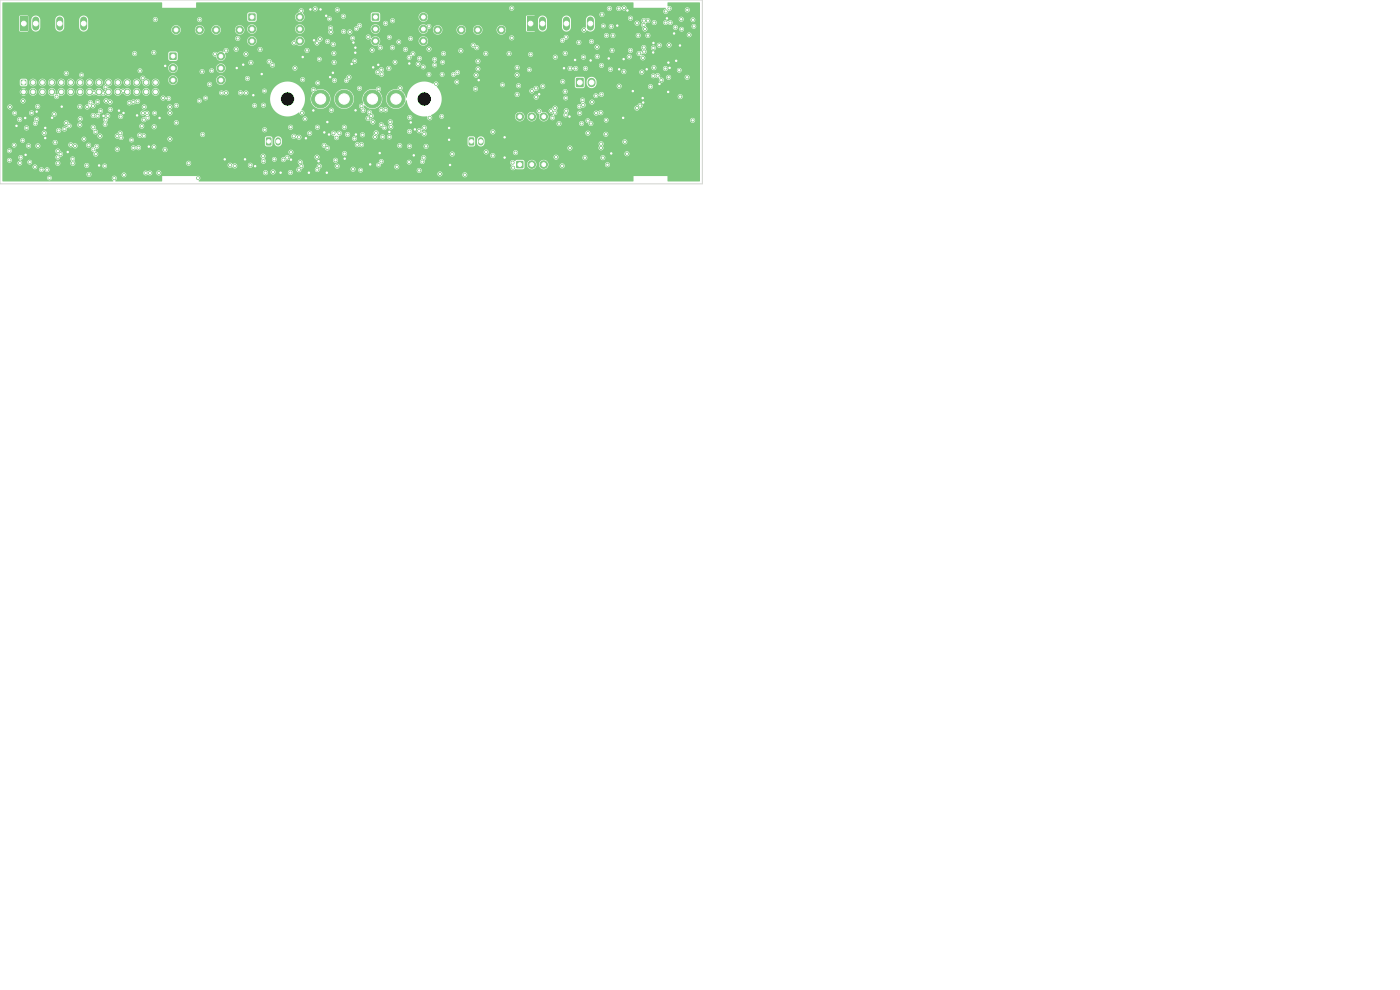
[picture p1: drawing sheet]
<svg xmlns="http://www.w3.org/2000/svg" width="297mm" height="210mm" viewBox="0 0 297 210" stroke-linecap="round" stroke-linejoin="round" font-family="sans-serif">
<path d="M4.3 3.5h1.5v3h-1.5z" fill="#7fc87f"/>
<path d="M7.6 4.3v1.5M12.7 4.3v1.5M17.7 4.3v1.5" fill="none" stroke="#7fc87f" stroke-width="1.5"/>
<path d="M122.2 16.6h1.6v1.8h-1.6z" fill="#7fc87f"/>
<path d="M125.5 17.4v.3" fill="none" stroke="#7fc87f" stroke-width="1.7"/>
<g fill="#7fc87f" stroke="#7fc87f" stroke-width=".21">
<circle cx="101.3" cy="6.3" r=".8"/>
<circle cx="106.3" cy="6.3" r=".8"/>
</g>
<path d="M56.5 29.2l.8-.1 .3 .2v1.3l-.2 .3h-.7l-.3-.2z" fill="#7fc87f"/>
<path d="M59 29.7v.6" fill="none" stroke="#7fc87f" stroke-width="1.2"/>
<g fill="#7fc87f" stroke="#7fc87f" stroke-width=".21">
<circle cx="68" cy="21" r="1.9"/>
<circle cx="73" cy="21" r="1.9"/>
<circle cx="79" cy="21" r="1.9"/>
<circle cx="84" cy="21" r="1.9"/>
<circle cx="37.4" cy="6.3" r=".8"/>
<circle cx="42.4" cy="6.3" r=".8"/>
<circle cx="92.9" cy="6.3" r=".8"/>
<circle cx="97.9" cy="6.3" r=".8"/>
</g>
<path d="M78.9 2.9h1.5v1.4h-1.5z" fill="#7fc87f"/>
<g fill="#7fc87f" stroke="#7fc87f" stroke-width=".21">
<circle cx="79.6" cy="6.2" r=".8"/>
<circle cx="79.6" cy="8.7" r=".8"/>
<circle cx="89.8" cy="8.7" r=".8"/>
<circle cx="89.8" cy="6.2" r=".8"/>
<circle cx="89.8" cy="3.6" r=".8"/>
<circle cx="45.8" cy="6.3" r=".8"/>
<circle cx="50.8" cy="6.3" r=".8"/>
</g>
<path d="M36 11.2h1.4v1.4h-1.4z" fill="#7fc87f"/>
<g fill="#7fc87f" stroke="#7fc87f" stroke-width=".21">
<circle cx="36.7" cy="14.5" r=".8"/>
<circle cx="36.7" cy="17" r=".8"/>
<circle cx="46.9" cy="17" r=".8"/>
<circle cx="46.9" cy="14.5" r=".8"/>
<circle cx="46.9" cy="11.9" r=".8"/>
</g>
<path d="M111.8 3.5h1.5v3h-1.5z" fill="#7fc87f"/>
<path d="M115.1 4.3v1.5M120.2 4.3v1.5M125.2 4.3v1.5" fill="none" stroke="#7fc87f" stroke-width="1.5"/>
<path d="M4.5 17h1v1h-1z" fill="#7fc87f"/>
<g fill="#7fc87f" stroke="#7fc87f" stroke-width=".21">
<circle cx="5" cy="19.5" r=".6"/>
<circle cx="7" cy="17.5" r=".6"/>
<circle cx="7" cy="19.5" r=".6"/>
<circle cx="9" cy="17.5" r=".6"/>
<circle cx="9" cy="19.5" r=".6"/>
<circle cx="11" cy="17.5" r=".6"/>
<circle cx="11" cy="19.5" r=".6"/>
<circle cx="13" cy="17.5" r=".6"/>
<circle cx="13" cy="19.5" r=".6"/>
<circle cx="15" cy="17.5" r=".6"/>
<circle cx="15" cy="19.5" r=".6"/>
<circle cx="17" cy="17.5" r=".6"/>
<circle cx="17" cy="19.5" r=".6"/>
<circle cx="19" cy="17.5" r=".6"/>
<circle cx="19" cy="19.5" r=".6"/>
<circle cx="21" cy="17.5" r=".6"/>
<circle cx="21" cy="19.5" r=".6"/>
<circle cx="23" cy="17.5" r=".6"/>
<circle cx="23" cy="19.5" r=".6"/>
<circle cx="25" cy="17.5" r=".6"/>
<circle cx="25" cy="19.5" r=".6"/>
<circle cx="27" cy="17.5" r=".6"/>
<circle cx="27" cy="19.5" r=".6"/>
<circle cx="29" cy="17.5" r=".6"/>
<circle cx="29" cy="19.5" r=".6"/>
<circle cx="31" cy="17.5" r=".6"/>
<circle cx="31" cy="19.5" r=".6"/>
<circle cx="33" cy="17.5" r=".6"/>
<circle cx="33" cy="19.5" r=".6"/>
</g>
<path d="M109.5 34.2h1.5v1.4h-1.5z" fill="#7fc87f"/>
<g fill="#7fc87f" stroke="#7fc87f" stroke-width=".21">
<circle cx="112.8" cy="34.9" r=".8"/>
<circle cx="115.3" cy="34.9" r=".8"/>
<circle cx="115.3" cy="24.7" r=".8"/>
<circle cx="112.8" cy="24.7" r=".8"/>
<circle cx="110.3" cy="24.7" r=".8"/>
</g>
<path d="M52.7 2.9h1.5v1.4h-1.5z" fill="#7fc87f"/>
<g fill="#7fc87f" stroke="#7fc87f" stroke-width=".21">
<circle cx="53.4" cy="6.2" r=".8"/>
<circle cx="53.4" cy="8.7" r=".8"/>
<circle cx="63.6" cy="8.7" r=".8"/>
<circle cx="63.6" cy="6.2" r=".8"/>
<circle cx="63.6" cy="3.6" r=".8"/>
</g>
<path d="M99.5 29.2l.9-.1 .2 .2v1.3l-.2 .3h-.7l-.3-.2z" fill="#7fc87f"/>
<path d="M102 29.7v.6" fill="none" stroke="#7fc87f" stroke-width="1.2"/>
<g fill="#7fc87f" stroke="#7fc87f" stroke-width=".21">
<circle cx="33" cy="4.2" r=".32"/>
<circle cx="32.6" cy="11.2" r=".33"/>
<circle cx="42.9" cy="15.2" r=".33"/>
<circle cx="119.3" cy="35.2" r=".32"/>
<circle cx="108.9" cy="35.6" r=".32"/>
<circle cx="119.4" cy="17.3" r=".32"/>
<circle cx="127.9" cy="33.4" r=".33"/>
<circle cx="124.7" cy="25.6" r=".3"/>
<circle cx="112.8" cy="19.3" r=".33"/>
<circle cx="120.1" cy="23.5" r=".32"/>
<circle cx="120" cy="24.4" r=".3"/>
<circle cx="123.7" cy="22.3" r=".32"/>
<circle cx="124.2" cy="14.5" r=".32"/>
<circle cx="123.4" cy="26.2" r=".32"/>
<circle cx="127.5" cy="31.4" r=".33"/>
<circle cx="126.5" cy="24" r=".32"/>
<circle cx="124.1" cy="33.4" r=".33"/>
<circle cx="110" cy="18.2" r=".32"/>
<circle cx="123" cy="24" r=".33"/>
<circle cx="108.7" cy="34.5" r=".33"/>
<circle cx="136.1" cy="15.3" r=".33"/>
<circle cx="122.9" cy="22.6" r=".3"/>
<circle cx="125.6" cy="21.7" r=".33"/>
<circle cx="127.6" cy="20" r=".32"/>
<circle cx="136.4" cy="12.3" r=".32"/>
<circle cx="127.6" cy="13.9" r=".32"/>
<circle cx="4.9" cy="21.4" r=".32"/>
<circle cx="3" cy="30.8" r=".3"/>
<circle cx="122.8" cy="9" r=".33"/>
<circle cx="86" cy="10.5" r=".33"/>
<circle cx="100.4" cy="9.6" r=".33"/>
<circle cx="75.6" cy="6.1" r=".3"/>
<circle cx="120.1" cy="7.9" r=".3"/>
<circle cx="4.4" cy="33.4" r=".3"/>
<circle cx="56.1" cy="19.3" r=".3"/>
<circle cx="4.2" cy="25.3" r=".32"/>
<circle cx="73.5" cy="17.1" r=".3"/>
<circle cx="128.7" cy="7.5" r=".33"/>
<circle cx="31.3" cy="25" r=".3"/>
<circle cx="84.6" cy="8.9" r=".3"/>
<circle cx="136.8" cy="6.2" r=".32"/>
<circle cx="2" cy="32" r=".3"/>
<circle cx="30.9" cy="36.7" r=".3"/>
<circle cx="47" cy="19.7" r=".3"/>
<circle cx="67.4" cy="17.6" r=".3"/>
<circle cx="82.6" cy="7.9" r=".3"/>
<circle cx="92.2" cy="13.8" r=".3"/>
<circle cx="130" cy="7.5" r=".32"/>
<circle cx="97.8" cy="10.8" r=".33"/>
<circle cx="123.9" cy="6.4" r=".32"/>
<circle cx="136.5" cy="5.3" r=".32"/>
<circle cx="129.7" cy="5.6" r=".33"/>
<circle cx="70" cy="16.4" r=".33"/>
<circle cx="119.6" cy="14.5" r=".33"/>
<circle cx="52" cy="33.8" r=".33"/>
<circle cx="69.2" cy="3.4" r=".33"/>
<circle cx="87.1" cy="26" r=".33"/>
<circle cx="68.8" cy="28.1" r=".32"/>
<circle cx="70.6" cy="15.4" r=".32"/>
<circle cx="142" cy="14.4" r=".33"/>
<circle cx="125.3" cy="12.8" r=".32"/>
<circle cx="138.6" cy="9.1" r=".33"/>
<circle cx="132.2" cy="25" r=".32"/>
<circle cx="26.2" cy="24" r=".33"/>
<circle cx="131.3" cy="14.7" r=".33"/>
<circle cx="95.3" cy="27.1" r=".32"/>
<circle cx="65.5" cy="36.6" r=".32"/>
<circle cx="75.4" cy="11.2" r=".33"/>
<circle cx="141.5" cy="3.9" r=".32"/>
<circle cx="107" cy="29.1" r=".33"/>
<circle cx="129.7" cy="32.6" r=".33"/>
<circle cx="75" cy="9" r=".33"/>
<circle cx="75.4" cy="10.1" r=".32"/>
<circle cx="25.2" cy="23.5" r=".32"/>
<circle cx="47.7" cy="33.8" r=".33"/>
<circle cx="35.1" cy="14" r=".32"/>
<circle cx="87.8" cy="32.9" r=".32"/>
<circle cx="64.2" cy="12.1" r=".32"/>
<circle cx="80.5" cy="32.5" r=".33"/>
<circle cx="69.5" cy="25.9" r=".32"/>
<circle cx="51.6" cy="13.7" r=".33"/>
<circle cx="69.3" cy="36.6" r=".33"/>
<circle cx="22" cy="24.6" r=".33"/>
<circle cx="75.4" cy="23.4" r=".33"/>
<circle cx="61.7" cy="33.9" r=".32"/>
<circle cx="136.4" cy="21.8" r=".33"/>
<circle cx="67.6" cy="34.2" r=".33"/>
<circle cx="21" cy="35.1" r=".33"/>
<circle cx="9.6" cy="27.1" r=".32"/>
<circle cx="95.5" cy="35" r=".33"/>
<circle cx="66.6" cy="8.6" r=".32"/>
<circle cx="31.6" cy="31.1" r=".33"/>
<circle cx="134.3" cy="19.3" r=".32"/>
<circle cx="139.9" cy="17.8" r=".32"/>
<circle cx="59.5" cy="36.6" r=".32"/>
<circle cx="13.1" cy="22.6" r=".32"/>
<circle cx="73.1" cy="33.7" r=".32"/>
<circle cx="141.8" cy="13.3" r=".32"/>
<circle cx="138.6" cy="11.1" r=".33"/>
<circle cx="29.1" cy="24.5" r=".33"/>
<circle cx="141.7" cy="19.5" r=".33"/>
<circle cx="143.4" cy="12.9" r=".33"/>
<circle cx="107" cy="33.4" r=".33"/>
<circle cx="114.4" cy="20" r=".32"/>
<circle cx="53.7" cy="20.2" r=".32"/>
<circle cx="64.9" cy="29.3" r=".33"/>
<circle cx="68" cy="2" r=".33"/>
<circle cx="11" cy="25" r=".32"/>
<circle cx="66.5" cy="23.4" r=".33"/>
<circle cx="143" cy="7.1" r=".3"/>
<circle cx="65.8" cy="2" r=".33"/>
<circle cx="86.8" cy="13.5" r=".33"/>
<circle cx="55.5" cy="15.7" r=".32"/>
<circle cx="5.4" cy="32.8" r=".32"/>
<circle cx="75.5" cy="28.5" r=".32"/>
<circle cx="54.1" cy="35.3" r=".32"/>
<circle cx="136.3" cy="20.8" r=".33"/>
<circle cx="50.2" cy="14.4" r=".32"/>
<circle cx="33.8" cy="25" r=".33"/>
<circle cx="14.4" cy="32.3" r=".33"/>
<circle cx="82.6" cy="28" r=".33"/>
<circle cx="69.8" cy="28.5" r=".32"/>
<circle cx="122" cy="12.7" r=".33"/>
<circle cx="9.6" cy="29.3" r=".32"/>
<circle cx="133.1" cy="2.2" r=".33"/>
<circle cx="137.2" cy="14.7" r=".33"/>
<circle cx="120.8" cy="24.7" r=".32"/>
<circle cx="74.6" cy="13.6" r=".32"/>
<circle cx="101.6" cy="17" r=".32"/>
<circle cx="144.2" cy="9.6" r=".3"/>
<circle cx="88" cy="27.4" r=".33"/>
<circle cx="95.3" cy="29.7" r=".32"/>
<circle cx="5.3" cy="25" r=".32"/>
<circle cx="129.1" cy="12.4" r=".32"/>
<circle cx="79.2" cy="14.3" r=".33"/>
<circle cx="7.8" cy="23.7" r=".32"/>
<circle cx="78.5" cy="34.9" r=".32"/>
<circle cx="80.2" cy="13.8" r=".33"/>
<circle cx="3.5" cy="26.7" r=".3"/>
<circle cx="132.3" cy="12.5" r=".32"/>
<circle cx="131" cy="5.4" r=".32"/>
<circle cx="132.4" cy="1.7" r=".32"/>
<circle cx="129.3" cy="1.8" r=".33"/>
<circle cx="135.2" cy="4.9" r=".33"/>
<circle cx="131.3" cy="1.8" r=".32"/>
<circle cx="135.4" cy="7.5" r=".32"/>
<circle cx="74.2" cy="6.8" r=".32"/>
<circle cx="19.9" cy="19.7" r=".3"/>
<circle cx="9.4" cy="28.2" r=".32"/>
<circle cx="31.2" cy="24" r=".3"/>
<circle cx="7.8" cy="25.3" r=".32"/>
<circle cx="8" cy="31" r=".32"/>
<circle cx="19.7" cy="22.4" r=".32"/>
<circle cx="53.1" cy="35.1" r=".33"/>
<circle cx="27.4" cy="21.8" r=".33"/>
<circle cx="100.9" cy="18.9" r=".32"/>
<circle cx="117.8" cy="22.9" r=".33"/>
<circle cx="61.7" cy="27" r=".33"/>
<circle cx="65.1" cy="10.7" r=".32"/>
<circle cx="117.8" cy="12.1" r=".33"/>
<circle cx="90.4" cy="31.1" r=".33"/>
<circle cx="2.1" cy="22.7" r=".32"/>
<circle cx="67.9" cy="8.3" r=".32"/>
<circle cx="94.1" cy="11.4" r=".32"/>
<circle cx="67.4" cy="27" r=".33"/>
<circle cx="132.3" cy="15.2" r=".33"/>
<circle cx="23.4" cy="23.2" r=".32"/>
<circle cx="133.5" cy="12" r=".33"/>
<circle cx="129.9" cy="10.7" r=".33"/>
<circle cx="55.9" cy="22.3" r=".33"/>
<circle cx="48.8" cy="35.1" r=".33"/>
<circle cx="71.5" cy="35.3" r=".32"/>
<circle cx="108" cy="11.4" r=".33"/>
<circle cx="103.1" cy="11.4" r=".33"/>
<circle cx="91.2" cy="25" r=".32"/>
<circle cx="78.1" cy="25.1" r=".33"/>
<circle cx="20.7" cy="21.6" r=".33"/>
<circle cx="119.9" cy="11.3" r=".32"/>
<circle cx="123.8" cy="12.1" r=".32"/>
<circle cx="118.6" cy="26.2" r=".32"/>
<circle cx="78.4" cy="23.8" r=".33"/>
<circle cx="73.1" cy="27" r=".33"/>
<circle cx="138" cy="18.4" r=".33"/>
<circle cx="127.7" cy="3.1" r=".33"/>
<circle cx="22.8" cy="24.6" r=".32"/>
<circle cx="55.2" cy="10.5" r=".32"/>
<circle cx="25.6" cy="24.7" r=".32"/>
<circle cx="67.7" cy="35.3" r=".33"/>
<circle cx="28.3" cy="21.6" r=".32"/>
<circle cx="117.7" cy="23.9" r=".33"/>
<circle cx="30.6" cy="22.7" r=".32"/>
<circle cx="15.9" cy="31" r=".32"/>
<circle cx="128.9" cy="34.9" r=".32"/>
<circle cx="56.3" cy="36.6" r=".33"/>
<circle cx="70.8" cy="11.3" r=".33"/>
<circle cx="145.8" cy="2.1" r=".33"/>
<circle cx="70.3" cy="23.4" r=".33"/>
<circle cx="69.5" cy="8.8" r=".33"/>
<circle cx="23.3" cy="21.7" r=".32"/>
<circle cx="138.7" cy="14.4" r=".32"/>
<circle cx="133.7" cy="10.7" r=".33"/>
<circle cx="112.6" cy="11.5" r=".33"/>
<circle cx="133.7" cy="3.9" r=".33"/>
<circle cx="78.7" cy="24.6" r=".32"/>
<circle cx="60.1" cy="33.9" r=".32"/>
<circle cx="78.9" cy="10.6" r=".33"/>
<circle cx="91" cy="10.4" r=".33"/>
<circle cx="71.6" cy="2.1" r=".32"/>
<circle cx="18.9" cy="37" r=".32"/>
<circle cx="63.9" cy="35.3" r=".33"/>
<circle cx="101.4" cy="13" r=".32"/>
<circle cx="93.3" cy="36.9" r=".32"/>
<circle cx="6.3" cy="34.4" r=".3"/>
<circle cx="138.6" cy="10.2" r=".32"/>
<circle cx="15.4" cy="33.7" r=".3"/>
<circle cx="10.5" cy="37.7" r=".3"/>
<circle cx="95.9" cy="32.7" r=".33"/>
<circle cx="6.1" cy="31" r=".32"/>
<circle cx="97" cy="15.4" r=".33"/>
<circle cx="146.9" cy="25.5" r=".33"/>
<circle cx="141.9" cy="16.4" r=".33"/>
<circle cx="98.6" cy="37.1" r=".33"/>
<circle cx="141.2" cy="14.5" r=".32"/>
<circle cx="125.4" cy="26.2" r=".33"/>
<circle cx="141.9" cy="9.6" r=".33"/>
<circle cx="64.7" cy="25.2" r=".3"/>
<circle cx="112.3" cy="14.8" r=".3"/>
<circle cx="96.2" cy="15.8" r=".3"/>
<circle cx="12" cy="20.5" r=".32"/>
<circle cx="106.6" cy="18" r=".3"/>
<circle cx="26.1" cy="19.3" r=".3"/>
<circle cx="12.4" cy="27.7" r=".32"/>
<circle cx="76.7" cy="22.5" r=".33"/>
<circle cx="21.2" cy="28.9" r=".33"/>
<circle cx="24.9" cy="28.9" r=".33"/>
<circle cx="79.8" cy="28.2" r=".33"/>
<circle cx="12.3" cy="32.1" r=".32"/>
<circle cx="65.7" cy="28.3" r=".32"/>
<circle cx="18.8" cy="30.8" r=".32"/>
<circle cx="12.9" cy="32.7" r=".32"/>
<circle cx="56.1" cy="27.5" r=".32"/>
<circle cx="20.5" cy="31.1" r=".32"/>
<circle cx="55.8" cy="33.1" r=".32"/>
<circle cx="42" cy="37.8" r=".3"/>
<circle cx="12.3" cy="33.4" r=".3"/>
<circle cx="31.8" cy="36.7" r=".3"/>
<circle cx="84.2" cy="35.4" r=".33"/>
<circle cx="89.6" cy="34.3" r=".3"/>
<circle cx="92.2" cy="12.6" r=".3"/>
<circle cx="12.3" cy="34.7" r=".32"/>
<circle cx="15.4" cy="34.7" r=".32"/>
<circle cx="147" cy="4.2" r=".3"/>
<circle cx="20.3" cy="32.7" r=".32"/>
<circle cx="19.8" cy="24.5" r=".32"/>
<circle cx="11.7" cy="30.2" r=".32"/>
<circle cx="24.9" cy="31.7" r=".32"/>
<circle cx="19.8" cy="27" r=".32"/>
<circle cx="15" cy="30.7" r=".32"/>
<circle cx="21.3" cy="23.5" r=".32"/>
<circle cx="20.3" cy="28" r=".33"/>
<circle cx="113.7" cy="18.7" r=".32"/>
<circle cx="17.8" cy="29.5" r=".3"/>
<circle cx="22.2" cy="35.2" r=".3"/>
<circle cx="17" cy="25.2" r=".32"/>
<circle cx="13.7" cy="27.4" r=".32"/>
<circle cx="16.9" cy="26.5" r=".32"/>
<circle cx="22.3" cy="26.4" r=".3"/>
<circle cx="42.4" cy="4.2" r=".33"/>
<circle cx="19.8" cy="31.7" r=".3"/>
<circle cx="28.3" cy="31.4" r=".33"/>
<circle cx="29.4" cy="31.3" r=".33"/>
<circle cx="16.9" cy="22.6" r=".32"/>
<circle cx="35" cy="31.7" r=".32"/>
<circle cx="22.4" cy="18.5" r=".32"/>
<circle cx="29.2" cy="21.5" r=".33"/>
<circle cx="76.3" cy="18.7" r=".32"/>
<circle cx="76.3" cy="5.4" r=".32"/>
<circle cx="76.7" cy="30.7" r=".33"/>
<circle cx="80.9" cy="26.5" r=".33"/>
<circle cx="80.9" cy="14.8" r=".33"/>
<circle cx="80.3" cy="18.9" r=".33"/>
<circle cx="81" cy="15.8" r=".32"/>
<circle cx="120" cy="20.8" r=".3"/>
<circle cx="144.6" cy="6.2" r=".3"/>
<circle cx="75.8" cy="30.7" r=".32"/>
<circle cx="82.5" cy="14.5" r=".32"/>
<circle cx="8" cy="22.6" r=".32"/>
<circle cx="72.8" cy="3.5" r=".33"/>
<circle cx="83.2" cy="10.1" r=".32"/>
<circle cx="18.4" cy="35.1" r=".33"/>
<circle cx="74.9" cy="35.9" r=".33"/>
<circle cx="64.2" cy="16.9" r=".33"/>
<circle cx="80.7" cy="10.1" r=".32"/>
<circle cx="89.9" cy="33.4" r=".32"/>
<circle cx="73.1" cy="32.6" r=".33"/>
<circle cx="54" cy="22.4" r=".3"/>
<circle cx="42.3" cy="21.4" r=".3"/>
<circle cx="77.1" cy="23.4" r=".33"/>
<circle cx="101" cy="15.9" r=".33"/>
<circle cx="120.9" cy="14.5" r=".32"/>
<circle cx="43" cy="28.5" r=".33"/>
<circle cx="40" cy="34.6" r=".33"/>
<circle cx="37.4" cy="22.4" r=".33"/>
<circle cx="37.4" cy="26" r=".33"/>
<circle cx="30.1" cy="26.8" r=".32"/>
<circle cx="51" cy="19.7" r=".33"/>
<circle cx="29.6" cy="28.7" r=".33"/>
<circle cx="27.9" cy="29.7" r=".3"/>
<circle cx="30.5" cy="28.8" r=".3"/>
<circle cx="25.7" cy="29.2" r=".3"/>
<circle cx="26.3" cy="37.1" r=".3"/>
<circle cx="33.7" cy="36.7" r=".33"/>
<circle cx="25.5" cy="28.2" r=".33"/>
<circle cx="76.5" cy="36.1" r=".3"/>
<circle cx="93.7" cy="24.7" r=".3"/>
<circle cx="93.8" cy="15.8" r=".3"/>
<circle cx="58.2" cy="33.8" r=".3"/>
<circle cx="91" cy="15.8" r=".3"/>
<circle cx="57.9" cy="36.5" r=".33"/>
<circle cx="60.9" cy="33.4" r=".33"/>
<circle cx="24.2" cy="37.8" r=".32"/>
<circle cx="28.6" cy="11.4" r=".33"/>
<circle cx="48" cy="10.7" r=".33"/>
<circle cx="48" cy="19.7" r=".33"/>
<circle cx="86.9" cy="24.9" r=".32"/>
<circle cx="55.9" cy="34.2" r=".33"/>
<circle cx="122.1" cy="14.5" r=".32"/>
<circle cx="145.8" cy="16.4" r=".32"/>
<circle cx="123.6" cy="21.2" r=".33"/>
<circle cx="119.9" cy="19.4" r=".32"/>
<circle cx="70.7" cy="9.4" r=".33"/>
<circle cx="70.9" cy="17.1" r=".33"/>
<circle cx="74" cy="16.4" r=".32"/>
<circle cx="75.2" cy="13" r=".32"/>
<circle cx="136.6" cy="4.4" r=".32"/>
<circle cx="141.2" cy="2.4" r=".33"/>
<circle cx="108.6" cy="1.7" r=".33"/>
<circle cx="83.3" cy="4.4" r=".33"/>
<circle cx="108.6" cy="8" r=".33"/>
<circle cx="78.1" cy="7.9" r=".32"/>
<circle cx="142" cy="1.8" r=".3"/>
<circle cx="18.5" cy="22.7" r=".32"/>
<circle cx="20.7" cy="24.6" r=".32"/>
<circle cx="22.5" cy="21.4" r=".32"/>
<circle cx="7.4" cy="35.4" r=".3"/>
<circle cx="30.3" cy="24" r=".32"/>
<circle cx="4.2" cy="34.6" r=".3"/>
<circle cx="19.2" cy="21.8" r=".3"/>
<circle cx="45.6" cy="11.5" r=".3"/>
<circle cx="32.6" cy="31.2" r=".3"/>
<circle cx="62.3" cy="9.1" r=".3"/>
<circle cx="67.3" cy="9.2" r=".3"/>
<circle cx="74.8" cy="8.1" r=".3"/>
<circle cx="32.8" cy="24" r=".3"/>
<circle cx="67.7" cy="12.6" r=".3"/>
<circle cx="52.2" cy="19.7" r=".3"/>
<circle cx="35.8" cy="20.9" r=".3"/>
<circle cx="120.9" cy="31.4" r=".33"/>
<circle cx="109.4" cy="32.4" r=".33"/>
<circle cx="109.7" cy="20.1" r=".33"/>
<circle cx="88.7" cy="13.6" r=".3"/>
<circle cx="86.8" cy="12.2" r=".3"/>
<circle cx="117.2" cy="25" r=".3"/>
<circle cx="93.9" cy="13.2" r=".3"/>
<circle cx="116.9" cy="23.6" r=".3"/>
<circle cx="139.5" cy="16.1" r=".32"/>
<circle cx="115.1" cy="18.3" r=".33"/>
<circle cx="11.5" cy="24.2" r=".33"/>
<circle cx="140.3" cy="17" r=".32"/>
<circle cx="138.6" cy="16.1" r=".3"/>
<circle cx="129.5" cy="14.7" r=".33"/>
<circle cx="144.3" cy="20.5" r=".32"/>
<circle cx="127.5" cy="23.9" r=".32"/>
<circle cx="128.5" cy="28.5" r=".33"/>
<circle cx="49.8" cy="35.2" r=".33"/>
<circle cx="61.6" cy="36.6" r=".33"/>
<circle cx="135.6" cy="11.4" r=".33"/>
<circle cx="139.9" cy="9.6" r=".32"/>
<circle cx="135.1" cy="22.9" r=".32"/>
<circle cx="114.4" cy="23.6" r=".33"/>
<circle cx="113.7" cy="20.6" r=".32"/>
<circle cx="104.5" cy="33" r=".32"/>
<circle cx="104.5" cy="28" r=".32"/>
<circle cx="7.5" cy="26.2" r=".3"/>
<circle cx="14.1" cy="26.1" r=".32"/>
<circle cx="50.4" cy="8.2" r=".32"/>
<circle cx="14.1" cy="15.6" r=".32"/>
<circle cx="14.7" cy="26.7" r=".3"/>
<circle cx="10" cy="36" r=".3"/>
<circle cx="144.5" cy="4.1" r=".32"/>
<circle cx="138.8" cy="4.8" r=".32"/>
<circle cx="91" cy="5.6" r=".3"/>
<circle cx="29.7" cy="15" r=".3"/>
<circle cx="17.3" cy="15.9" r=".3"/>
<circle cx="128" cy="5.5" r=".3"/>
<circle cx="141.2" cy="4.8" r=".3"/>
<circle cx="80.9" cy="34.3" r=".3"/>
<circle cx="142.2" cy="4.8" r=".3"/>
<circle cx="86.8" cy="34.4" r=".3"/>
<circle cx="146.2" cy="7.4" r=".3"/>
<circle cx="75.2" cy="29.4" r=".3"/>
<circle cx="92.5" cy="17.8" r=".3"/>
<circle cx="80.3" cy="35" r=".3"/>
<circle cx="136.7" cy="11" r=".32"/>
<circle cx="96.9" cy="17.4" r=".3"/>
<circle cx="101.4" cy="14.6" r=".3"/>
<circle cx="87.6" cy="11.4" r=".3"/>
<circle cx="143.3" cy="5.8" r=".33"/>
<circle cx="147.2" cy="5.6" r=".3"/>
<circle cx="81.6" cy="27.1" r=".3"/>
<circle cx="63.4" cy="29.1" r=".33"/>
<circle cx="68.8" cy="30.9" r=".33"/>
<circle cx="62.3" cy="28.9" r=".32"/>
<circle cx="79.6" cy="29" r=".33"/>
<circle cx="69.5" cy="31.4" r=".32"/>
<circle cx="71.2" cy="34" r=".32"/>
<circle cx="67.2" cy="33.3" r=".33"/>
<circle cx="82.8" cy="25.9" r=".32"/>
<circle cx="79.1" cy="25.9" r=".33"/>
<circle cx="81.2" cy="29" r=".33"/>
<circle cx="72" cy="28.3" r=".33"/>
<circle cx="70.8" cy="28.3" r=".32"/>
<circle cx="82.6" cy="29" r=".33"/>
<circle cx="69.9" cy="4" r=".3"/>
<circle cx="83.8" cy="13.2" r=".3"/>
<circle cx="84.8" cy="30.9" r=".32"/>
<circle cx="81.8" cy="5" r=".33"/>
<circle cx="3.1" cy="24" r=".3"/>
<circle cx="81.8" cy="23.3" r=".33"/>
<circle cx="80.9" cy="23.3" r=".33"/>
<circle cx="88.9" cy="27.7" r=".33"/>
<circle cx="88.9" cy="36.2" r=".33"/>
<circle cx="86.9" cy="31" r=".33"/>
<circle cx="86.9" cy="27.9" r=".33"/>
<circle cx="82.9" cy="26.9" r=".32"/>
<circle cx="30.5" cy="25.4" r=".33"/>
<circle cx="70.1" cy="5.9" r=".33"/>
<circle cx="89" cy="12.4" r=".3"/>
<circle cx="119.3" cy="8.6" r=".3"/>
<circle cx="21.9" cy="19.8" r=".32"/>
<circle cx="135.8" cy="22.4" r=".33"/>
<circle cx="32.7" cy="26.9" r=".32"/>
<circle cx="126.7" cy="12" r=".33"/>
<circle cx="84.9" cy="18.7" r=".33"/>
<circle cx="109.7" cy="14.3" r=".33"/>
<circle cx="109.7" cy="15.9" r=".33"/>
<circle cx="124.7" cy="28.2" r=".33"/>
<circle cx="66.9" cy="1.9" r=".33"/>
<circle cx="63.9" cy="2.3" r=".32"/>
<circle cx="61.7" cy="32.3" r=".33"/>
<circle cx="66.5" cy="19.1" r=".32"/>
<circle cx="70.2" cy="6.8" r=".33"/>
<circle cx="64.1" cy="23.9" r=".33"/>
<circle cx="71.4" cy="29.2" r=".32"/>
<circle cx="72.9" cy="6.7" r=".33"/>
<circle cx="133" cy="32.6" r=".33"/>
<circle cx="132.5" cy="30.1" r=".32"/>
<circle cx="127.5" cy="30.5" r=".33"/>
<circle cx="118" cy="33.3" r=".32"/>
<circle cx="36.1" cy="24" r=".33"/>
<circle cx="87.1" cy="8.2" r=".3"/>
<circle cx="43.6" cy="20.8" r=".3"/>
<circle cx="44.9" cy="15" r=".3"/>
<circle cx="89.8" cy="14.2" r=".3"/>
<circle cx="36.1" cy="29.5" r=".33"/>
<circle cx="22.4" cy="25.4" r=".3"/>
<circle cx="8.8" cy="36" r=".3"/>
<circle cx="36" cy="22.7" r=".32"/>
<circle cx="34.6" cy="20.8" r=".32"/>
<circle cx="76.9" cy="28.6" r=".33"/>
<circle cx="2" cy="34" r=".3"/>
<circle cx="4.8" cy="29.8" r=".3"/>
<circle cx="67.3" cy="36" r=".3"/>
<circle cx="90" cy="28.4" r=".33"/>
<circle cx="90" cy="27.1" r=".33"/>
<circle cx="126.4" cy="20.3" r=".3"/>
<circle cx="128.6" cy="25.5" r=".3"/>
<circle cx="73.7" cy="28.5" r=".32"/>
<circle cx="6.7" cy="24" r=".33"/>
<circle cx="5.6" cy="27.1" r=".32"/>
<circle cx="103.1" cy="32.2" r=".32"/>
<circle cx="70.9" cy="13.2" r=".32"/>
<circle cx="44.5" cy="17.9" r=".32"/>
<circle cx="30.3" cy="16.6" r=".33"/>
<circle cx="125.5" cy="8.8" r=".33"/>
<circle cx="136.6" cy="10.1" r=".33"/>
<circle cx="126.7" cy="10" r=".32"/>
<circle cx="101.1" cy="10.1" r=".33"/>
<circle cx="137.4" cy="4.4" r=".33"/>
<circle cx="137.4" cy="7.5" r=".33"/>
<circle cx="50.1" cy="10.5" r=".32"/>
<circle cx="57.8" cy="13.8" r=".32"/>
<circle cx="52.2" cy="11.5" r=".33"/>
<circle cx="57.1" cy="13.1" r=".32"/>
<circle cx="53.2" cy="13.3" r=".32"/>
<circle cx="62.6" cy="14.5" r=".33"/>
<circle cx="144.1" cy="14.9" r=".3"/>
<circle cx="63.4" cy="36" r=".32"/>
<circle cx="63.7" cy="34.4" r=".32"/>
<circle cx="131.4" cy="18.3" r=".33"/>
<circle cx="80.1" cy="15.3" r=".33"/>
<circle cx="52.5" cy="16.6" r=".33"/>
</g>
<path d="M.5 .6l33.8-.1 .1 .1v1h7.2v-1l.1-.1h92.6l.1 .1v1h6.7l.1 .3a.57 .57 0 0 0-.5 .6 .57 .57 0 0 0 .7 .5 .57 .57 0 0 0 .4-.7h.4l.2-.3h2.9v.2a.53 .53 0 0 0 .8 .3 .53 .53 0 0 0 0-.8 .53 .53 0 0 0-.8 .3h-2.8a.56 .56 0 0 0-.2-.6 .56 .56 0 0 0-.6-.1l-.1-.7 .1-.1h6.7l.1 .1-.1 37.9h-6.7l-.1-.1v-1.1h-7.2v1.1l-.1 .1h-92l-.2-.1a.57 .57 0 0 0 .3-.8 .57 .57 0 0 0-.8-.3h-7.2v1.1l-.1 .1h-9.8l-.1-.2a.54 .54 0 0 0 .2-.8 .54 .54 0 0 0-.8 0 .54 .54 0 0 0 .3 .8l-.2 .2h-23.3l-.1-.1v-.7h9.5a.5 .5 0 0 0 .7 .5 .5 .5 0 0 0 .2-.8 .5 .5 0 0 0-.9 .2v.1h-9.5v-.8h17.8l.1 .3a.53 .53 0 0 0 .5 .3 .53 .53 0 0 0 .5-.5h6.4v.2a.5 .5 0 0 0 .8 .3 .5 .5 0 0 0-.1-.9h3.9l.2 .5 .4 .1a.49 .49 0 0 1 .7 0 .5 .5 0 0 0 .6-.6h.9v.2a.53 .53 0 0 0 .6 .4 .53 .53 0 0 0 .4-.6h21.6v.1a.53 .53 0 0 0 .7 .4 .53 .53 0 0 0 .3-.7h.6v.3a.53 .53 0 0 0 .6 .3 .53 .53 0 0 0 .5-.5h2.6v.3a.53 .53 0 0 0 .5 .3 .53 .53 0 0 0 .5-.3h30.7v.2a.53 .53 0 0 0 .5 .4 .53 .53 0 0 0 .5-.4h4.3v.2a.53 .53 0 0 0 .8 .3 .53 .53 0 0 0 0-.9 .53 .53 0 0 0-.8 .4h-4.2a.53 .53 0 0 0-.5-.6 .53 .53 0 0 0-.6 .4h-30.7a.53 .53 0 0 0-.4-.7 .53 .53 0 0 0-.6 .4h-2.6l-.1-.3a.53 .53 0 0 0-.6-.2 .53 .53 0 0 0-.4 .4l-.6-.1a.53 .53 0 0 0-.6-.2 .53 .53 0 0 0-.4 .5l-21.6-.1a.53 .53 0 0 0-.6-.3 .53 .53 0 0 0-.4 .4h-.9l-.4-.4-.5 .2-.3-.2a.5 .5 0 0 0-.7 .4h-3.9a.5 .5 0 0 0-.7 .4l-6.4-.1a.53 .53 0 0 0-.5-.4 .53 .53 0 0 0-.6 .4h-17.8v-1h7.8v.3a.56 .56 0 0 0 .6 .3 .56 .56 0 0 0 .5-.4 .57 .57 0 0 0 .6 .4 .57 .57 0 0 0 .5-.6h52.4v.3a.53 .53 0 0 0 .6 .3 .53 .53 0 0 0 .4-.6h2.9v.2a.51 .51 0 0 0 .6 .4 .51 .51 0 0 0 .4-.7h6.6v.2a.53 .53 0 0 0 .5 .4 .53 .53 0 0 0 .5-.4h.6v.3a.5 .5 0 0 0 .6 .3 .5 .5 0 0 0 .4-.5h11.4v.1a.53 .53 0 0 0 .8 .4 .53 .53 0 0 0 0-.9 .53 .53 0 0 0-.8 .4l-11.4-.1a.51 .51 0 0 0-.5-.4 .51 .51 0 0 0-.5 .4h-.6a.53 .53 0 0 0-.4-.6 .53 .53 0 0 0-.6 .4h-6.6l.4-.2 .1-.4h2.7a.53 .53 0 0 0 .7 .6 .53 .53 0 0 0 .3-.9h7.8l.1 .4 .3 .2 .5-.2h2.9a.53 .53 0 0 0 .7 .6 .53 .53 0 0 0 .3-.9 .53 .53 0 0 0-.9 .2l-.1 .1h-2.9l.1-.5 .4-.1 .2-.4h4.9a.5 .5 0 0 0 .6 .6 .5 .5 0 0 0 .4-.7h1.8l.3 .6a.5 .5 0 0 0 .7-.4h18.1l.3 .6a.6 .6 0 0 0 0 .9 .6 .6 0 0 0 .9-.1l1.5 .1 .3-.2 .1-.7h.5a1.01 1.01 0 0 0 1 .9 1.01 1.01 0 0 0 1-.9h.5l.1 .2a1 1 0 0 0 1 .7 1 1 0 0 0 .9-.8h2.4v.2a.53 .53 0 0 0 .8 .4 .53 .53 0 0 0 .2-.8h8.6v.1a.53 .53 0 0 0 .9 .4 .53 .53 0 0 0 0-.9 .53 .53 0 0 0-.9 .4h-8.6a.53 .53 0 0 0-.6-.2 .53 .53 0 0 0-.4 .4h-2.4a1 1 0 0 0-.9-1.2 1 1 0 0 0-1.1 1.1h-.5v-.2a1.01 1.01 0 0 0-1.1-.9 1.01 1.01 0 0 0-.9 1.1h-.5v-.7l-.3-.3h-1.5a.38 .38 0 0 1-.3 .2 .38 .38 0 0 1-.4-.2l-.4 .1-.2 .3h-18.1a.5 .5 0 0 1 .3-.7 .55 .55 0 0 0-.6-.8 .55 .55 0 0 0-.4 .9l-.3 .4h-1.8l-.3-.2a.5 .5 0 0 0-.7 .3h-4.9a.53 .53 0 0 0-.6-.5 .53 .53 0 0 0-.4 .7l-.4 .1-.2 .3h-7.8l-.5-.2-.5 .5h-2.7l-.1-.2a.57 .57 0 0 0-.7-.2 .57 .57 0 0 0-.3 .7l-.4 .4-2.9-.1a.67 .67 0 0 0 .6-.5 .67 .67 0 0 0-.3-.7v-.4l-.3-.3h6.8a.53 .53 0 0 0 .6 .6 .53 .53 0 0 0 .3-.9 .53 .53 0 0 0-.9 .2v.1h-6.8a.56 .56 0 0 0-.7 .3 .56 .56 0 0 0 .3 .8h-.1a.5 .5 0 0 1-.4 .7l-.1 .2h-52.4l-.3-.4a.63 .63 0 0 0-.8 .4 .58 .58 0 0 0-.5-.4 .58 .58 0 0 0-.6 .4h-7.8v-.6h6.4v.2a.5 .5 0 0 0 .8 .3 .5 .5 0 0 0 0-.8 .5 .5 0 0 0-.8 .3h-6.4v-.8h3.2v.2a.5 .5 0 0 0 .7 .4 .5 .5 0 0 0 .2-.8h1.2v.3a.5 .5 0 0 0 .5 .3 .5 .5 0 0 0 .5-.3h4.9v.1a.53 .53 0 0 0 .9 .4 .53 .53 0 0 0 0-.9 .53 .53 0 0 0-.9 .4h-4.9v-.4l-.3-.3a.5 .5 0 0 0-.7 .4h-1.2l-.3-.3a.55 .55 0 0 0 .6-.6 .55 .55 0 0 0-.7-.5l-.3 .6 .4 .5-.4 .2-.2 .3h-3.2v-.6h1v.2a.5 .5 0 0 0 .8 .3 .5 .5 0 0 0 0-.8 .5 .5 0 0 0-.8 .3h-1v-2h1v.3a.5 .5 0 0 0 .6 .3 .5 .5 0 0 0 .4-.5h9.2l.1 .4 .5 .3a.56 .56 0 0 0-.5 .6 .56 .56 0 0 0 .5 .6l.4-.3h2.2v.3a.4 .4 0 0 1 0 .7l.1 .4a.52 .52 0 0 0 .8 0h2.1v.3a.53 .53 0 0 0 .6 .3 .53 .53 0 0 0 .4-.5h2.8v.2a.5 .5 0 0 0 .8 .3 .5 .5 0 0 0 0-.8 .5 .5 0 0 0-.8 .3h-2.8l-.1-.3a.53 .53 0 0 0-.5-.2 .53 .53 0 0 0-.4 .4h-2.1l.2-.4h23.5v.1a.53 .53 0 0 0 .4 .4 .53 .53 0 0 0 .5-.1h7.9v.3a.76 .76 0 0 0 1 .2 .53 .53 0 0 0 .7 .2 .53 .53 0 0 0 .3-.7h2.3v.1a.53 .53 0 0 0 .8 .4 .53 .53 0 0 0 0-.9 .53 .53 0 0 0-.8 .4l-2.4-.1a.79 .79 0 0 0-.9-.1 .53 .53 0 0 0-.6-.3 .53 .53 0 0 0-.4 .5h-7.9a.53 .53 0 0 0-.2-.9 .53 .53 0 0 0-.7 .5h-23.5l-.1-.3a.33 .33 0 0 1 0-.5 .5 .5 0 0 0-.4-.6 .5 .5 0 0 0-.6 .4h-2.2l.1-.4a.6 .6 0 0 0 .6-.6 .6 .6 0 0 0-.6-.5l-.2-.5h6.7a.62 .62 0 0 0 .6 .7 .56 .56 0 0 0 0 .7 .56 .56 0 0 0 .8 .1h34.6l.3 .5a.56 .56 0 0 0-.1 1 .56 .56 0 0 0 .9-.3l-.3-.6h1.6v.2a.5 .5 0 0 0 .6 .4 .5 .5 0 0 0 .4-.5h.9v.1a.58 .58 0 0 0 .6 .5 .58 .58 0 0 0 .5-.5 .54 .54 0 0 0 .6-.1 .54 .54 0 0 0 .1-.5h5.3v.1a.53 .53 0 0 0 .8 .4 .53 .53 0 0 0 0-.9 .53 .53 0 0 0-.8 .4l-5.3-.1a.63 .63 0 0 0-.6-.3 .63 .63 0 0 0-.5 .5h-.5l-.2 .4h-.9l-.3-.5a.5 .5 0 0 0-.7 .4h-1.6v-.1a.54 .54 0 0 0 0-.9 .54 .54 0 0 0-.8 .4l-34.6-.1a.6 .6 0 0 0-.5-.9v-.1a.32 .32 0 0 1 .4-.4h3.8v.1a.53 .53 0 0 0 .7 .4 .53 .53 0 0 0 .2-.8h2.5v.1a.58 .58 0 0 0 .5 .5 .58 .58 0 0 0 .6-.3h.1a.52 .52 0 0 0 .8 .1h4.7v.3a.53 .53 0 0 0 .7 .2h26v.3a.53 .53 0 0 0 .5 .3 .53 .53 0 0 0 .5-.3h10.4l.1 .4a.53 .53 0 0 0 .6 .2 .53 .53 0 0 0 .3-.5h21.8l.1 .3a.53 .53 0 0 0 .4 .3 .53 .53 0 0 0 .5-.3h7.6l.1 .3a.53 .53 0 0 0 .4 .3 .53 .53 0 0 0 .5-.2h12.4l.1 .2a.53 .53 0 0 0 .5 .4 .53 .53 0 0 0 .5-.5h5.1v.3a.53 .53 0 0 0 .6 .3 .53 .53 0 0 0 .4-.6h2.8v.1a.53 .53 0 0 0 .8 .4 .53 .53 0 0 0 0-.9 .53 .53 0 0 0-.8 .4h-2.8v-.2a.53 .53 0 0 0-.6-.3 .53 .53 0 0 0-.4 .5l-5.1-.1a.53 .53 0 0 0-.5-.5 .53 .53 0 0 0-.6 .5l-12.4-.1a.53 .53 0 0 0-.3-.7 .53 .53 0 0 0-.7 .4h-7.6a.53 .53 0 0 0-.3-.7h6.5l.1 .2a.53 .53 0 0 0 .5 .4 .53 .53 0 0 0 .5-.5h5.2v.3a.53 .53 0 0 0 .5 .3 .53 .53 0 0 0 .5-.4h22.6v.2a.53 .53 0 0 0 .8 .4 .53 .53 0 0 0 0-.9 .53 .53 0 0 0-.8 .3l-22.6-.1a.53 .53 0 0 0-.5-.5 .53 .53 0 0 0-.5 .4h-5.2a.53 .53 0 0 0-.5-.6 .53 .53 0 0 0-.6 .5h-6.7l-.5 .4-21.8-.1a.53 .53 0 0 0-.5-.4 .53 .53 0 0 0-.5 .4h-10.4a.53 .53 0 0 0-.3-.7 .53 .53 0 0 0-.7 .4h-26h.1a.53 .53 0 0 0 0-.9 .53 .53 0 0 0-.8 .4h-4.7l.1-.6h2.2a.51 .51 0 0 0 .7 .6 .51 .51 0 0 0 .2-.9 .51 .51 0 0 0-.8 .2l-2.3 .1a.6 .6 0 0 0-1.1 0h-.1a.53 .53 0 0 0-.5-.2 .53 .53 0 0 0-.4 .4l-2.6-.1a.53 .53 0 0 0-.8 .4h-3.8l.1-.1a.56 .56 0 0 0 .3-.7 .56 .56 0 0 0-.7-.3 .56 .56 0 0 0-.4 .7l-.4 .1-.2 .3h-6.7a.53 .53 0 0 0-.9 .4l-9.2-.1a.51 .51 0 0 0-.5-.4 .51 .51 0 0 0-.5 .4h-1v-1.2h2v.3a.5 .5 0 0 0 .6 .3 .5 .5 0 0 0 .4-.4h2l.1 .3a.53 .53 0 0 0 .6 .3 .53 .53 0 0 0 .4-.6h.9v.1a.53 .53 0 0 0 .8 .4 .53 .53 0 0 0 0-.9 .53 .53 0 0 0-.8 .4h-.9v-.2a.53 .53 0 0 0-.6-.3 .53 .53 0 0 0-.5 .5h-2v-.3l-.3-.3a.5 .5 0 0 0-.7 .4h-2v-1h3.8v.3a.5 .5 0 0 0 .9 .1h6v.3a.52 .52 0 0 0 .8 .3h2.5v.2a.74 .74 0 0 0 1 .3 .53 .53 0 0 0 .7 .2 .53 .53 0 0 0 .2-.7h1.9v.2a.53 .53 0 0 0 .8 .4 .53 .53 0 0 0 0-.9 .53 .53 0 0 0-.8 .3l-1.9-.1a.66 .66 0 0 0-.9-.1 .54 .54 0 0 0-.6-.3 .54 .54 0 0 0-.4 .5l-2.5-.1a.53 .53 0 0 0 0-.8 .53 .53 0 0 0-.8 .3h-6l.1-.4-.2-.3h12.2a.5 .5 0 0 0 .7 .6 .5 .5 0 0 0 .2-.8 .5 .5 0 0 0-.9 .1v.1l-12.3-.1a.5 .5 0 0 0-.7 .4h-3.8v-.9h20.2v.3a.53 .53 0 0 0 .6 .3 .53 .53 0 0 0 .4-.6h2.6l.3 .5 .6 .1a.5 .5 0 0 0 .7 .2h1.5v.2a.5 .5 0 0 0 .7 .4 .5 .5 0 0 0 .2-.8h7.2v.2a.53 .53 0 0 0 .7 .4 .53 .53 0 0 0 .3-.7h19.7v1.4l.4 .4 1.1-.2 .1-1.3h.4l.1 1.1 .6 .4 .7-.3h8.7l.2 .5 .4 .1a.55 .55 0 0 0 .6 .5 .55 .55 0 0 0 .5-.7 .55 .55 0 0 0-.7-.4v-.2h6l.1 .4a.75 .75 0 0 0 .9 .1 .52 .52 0 0 0 .9-.3h7.1v.3a.53 .53 0 0 0 .6 .3 .53 .53 0 0 0 .4-.5h1l.1 .3a.53 .53 0 0 0 .6 .3 .53 .53 0 0 0 .4-.5h2.5v.3a.53 .53 0 0 0 .9 0h29.6v.3a.53 .53 0 0 0 .7 .3 .53 .53 0 0 0 .3-.6h5.6v.1a.56 .56 0 0 0 .8 .4 .56 .56 0 0 0 .1-.9v-.1a.53 .53 0 0 0-.2-.8h4.3v.1a.53 .53 0 0 0 .8 .4 .53 .53 0 0 0 0-.9 .53 .53 0 0 0-.8 .4h-4.3a.62 .62 0 0 0-.6 .3 .62 .62 0 0 0 0 .7l-.1 .3h-5.6a.53 .53 0 0 0-.5-.4 .53 .53 0 0 0-.5 .4h-29.6a.53 .53 0 0 0-.2-.8 .53 .53 0 0 0-.7 .5l-2.5-.1a.53 .53 0 0 0-.5-.4 .53 .53 0 0 0-.6 .4h-1v-.1a.53 .53 0 0 0-.5-.4 .53 .53 0 0 0-.5 .4h-7.1a.63 .63 0 0 0-.4-.6 .63 .63 0 0 0-.6 .1 .53 .53 0 0 0-.6-.1 .53 .53 0 0 0-.3 .4l-6.1-.1a.53 .53 0 0 0-.6-.2 .53 .53 0 0 0-.3 .5h-8.7l.2-.4v-.8a.8 .8 0 0 0-.8-.7 .8 .8 0 0 0-.8 .7h-.4v-.4l-.4-.3h-.8l-.4 .4h-19.7v-.1a.53 .53 0 0 0-.6-.2 .53 .53 0 0 0-.4 .4h-7.2l-.2-.1a.5 .5 0 0 0-.7 .3h-1.4a.67 .67 0 0 0-.1-1h3.2v.3a.74 .74 0 0 0 1 .2 .5 .5 0 0 0 .7 .1 .5 .5 0 0 0 .1-.7h11.6v.2a.53 .53 0 0 0 .9 .1h18.4v.3a.61 .61 0 0 0 1.1 .1 .57 .57 0 0 0 .8 .3 .57 .57 0 0 0 .1-.9 .57 .57 0 0 0-.9 .2l-.1-.1a.53 .53 0 0 0-.5-.3 .53 .53 0 0 0-.5 .4h-18.4l.1-.3-.1-.3h21.8a.53 .53 0 0 0 .5 .6 .53 .53 0 0 0 .5-.6h4l.2 .5 .5 .2a.55 .55 0 0 0 .2 .8 .55 .55 0 0 0 .8-.4h2.8v.2a.5 .5 0 0 0 .8 .3 .5 .5 0 0 0 0-.8 .5 .5 0 0 0-.8 .3h-2.8v-.5l.6-.3h.7l.1 .4a.53 .53 0 0 0 .6 .1 .53 .53 0 0 0 .4-.5h2.1v.3a.53 .53 0 0 0 .9 .2h1.7l.1 .2a.53 .53 0 0 0 .6 .4 .53 .53 0 0 0 .4-.6h.5l.1 .4a.53 .53 0 0 0 .7 .1 .53 .53 0 0 0 .3-.5h.4v.2a.53 .53 0 0 0 .5 .4 .53 .53 0 0 0 .5-.3h16.1v1.4l.2 .3 1 .1 .3-.2 .1-1.3h.4v.9a.8 .8 0 0 0 .9 .6 .8 .8 0 0 0 .7-.7v-.8a.8 .8 0 0 0-.8-.7 .8 .8 0 0 0-.8 .7h-.4v-.4l-.4-.3h-.8l-.4 .4h-16.1a.53 .53 0 0 0-.3-.8 .53 .53 0 0 0-.7 .5h-.4l-.1-.2a.53 .53 0 0 0-.5-.3 .53 .53 0 0 0-.5 .5h-.5v-.4a.52 .52 0 0 0 .1-.8h6.1v.2a.53 .53 0 0 0 .7 .4 .53 .53 0 0 0 .4-.7h1l.1 .4 .4 .2 .5-.2a.59 .59 0 0 0 .3 .7 .59 .59 0 0 0 .8-.2v-.4l-.3-.3h13.8l.1 .3a.53 .53 0 0 0 .4 .3 .53 .53 0 0 0 .5-.3h19.2v.3a.53 .53 0 0 0 .5 .3 .53 .53 0 0 0 .5-.4h2.8v.2a.53 .53 0 0 0 .8 .3 .53 .53 0 0 0 0-.9 .53 .53 0 0 0-.8 .4l-2.8-.1a.53 .53 0 0 0-.4-.6 .53 .53 0 0 0-.6 .5h-19.2l.1-.1a.53 .53 0 0 0-.5-.6 .53 .53 0 0 0-.6 .4h-14.1l-.3 .1-.2-.1 .1-.4a.54 .54 0 0 0 .9 0 .54 .54 0 0 0-.2-.8 .54 .54 0 0 0-.7 .5v.2l-.2-.1a.53 .53 0 0 0-.9 .4l-1.1-.1a.53 .53 0 0 0-.6-.2 .53 .53 0 0 0-.4 .4h-6.2a.62 .62 0 0 0-.7 .1 .62 .62 0 0 0-.1 .7l-.3 .4-1.7-.1a.53 .53 0 0 0-.2-.8 .53 .53 0 0 0-.7 .4h-2.1a.53 .53 0 0 0-.6-.5 .53 .53 0 0 0-.5 .5h-.7a.56 .56 0 0 0-.4-.8 .56 .56 0 0 0-.7 .5l-.2-.2a.53 .53 0 0 0-.5-.3 .53 .53 0 0 0-.5 .5h-4v-.1a.53 .53 0 0 0-.6-.4 .53 .53 0 0 0-.4 .5l-21.9-.1a.53 .53 0 0 0-.8 .4h-11.6l-.9-.2a.53 .53 0 0 0-.9 .3h-3.2a.56 .56 0 0 0-.3-.9 .56 .56 0 0 0-.7 .6l-.3 .1-.3 .4h-2.6a.53 .53 0 0 0-.5-.5 .53 .53 0 0 0-.5 .5h-20.2v-.6h8.4v.1a.53 .53 0 0 0 .8 .4 .53 .53 0 0 0 0-.9 .53 .53 0 0 0-.8 .4h-8.4v-1.1h4.6v.2a.52 .52 0 0 0 .8 .3h6v.1a.57 .57 0 0 0 .7 .5 .57 .57 0 0 0 .4-.7l.2 .1a.58 .58 0 0 0 .7 .2 .58 .58 0 0 0 .3-.7 .58 .58 0 0 0 .7 0 .58 .58 0 0 0 .2-.7h1.3v.3a.53 .53 0 0 0 .8 .2h2l.2 .4 .4 .2a.61 .61 0 0 0 .1 .8 .61 .61 0 0 0 .7 .1 .53 .53 0 0 0 .2-.5 .53 .53 0 0 0-.4-.4h35.2v.1a.53 .53 0 0 0 .8 .4 .53 .53 0 0 0 0-.9 .53 .53 0 0 0-.8 .4l-35.4-.1a.55 .55 0 0 0-.2-.9 .55 .55 0 0 0-.8 .4h-2l.2-.6h4.4v.2a.5 .5 0 0 0 .4 .4 .5 .5 0 0 0 .5-.2h6.8l.1 .3a.53 .53 0 0 0 .5 .3 .53 .53 0 0 0 .5-.5h1.6v.3a.53 .53 0 0 0 .6 .3 .53 .53 0 0 0 .4-.5h27.9l.1 .3a.53 .53 0 0 0 .6 .3 .53 .53 0 0 0 .4-.6h4.6l.1 .3a.53 .53 0 0 0 .6 .3 .53 .53 0 0 0 .4-.6h4.6v.2a.53 .53 0 0 0 .8 .3 .53 .53 0 0 0 0-.9 .53 .53 0 0 0-.8 .4h-4.6l-.1-.1a.53 .53 0 0 0-.5-.3 .53 .53 0 0 0-.5 .4h-4.6l-.1-.1a.53 .53 0 0 0-.5-.3 .53 .53 0 0 0-.5 .4l-27.9-.1a.53 .53 0 0 0-.5-.4 .53 .53 0 0 0-.5 .4h-1.6l-.1-.3a.53 .53 0 0 0-.5-.2 .53 .53 0 0 0-.5 .4h-6.8l.1-.4-.2-.3h14.3l.1 .4a.52 .52 0 0 0 .8 0h42.6l.1 .4 .4 .2a.55 .55 0 0 0 .6 .5 .55 .55 0 0 0 .5-.6l-.6-.4a.53 .53 0 0 0-.5-.5 .53 .53 0 0 0-.5 .4h-42.6a.53 .53 0 0 0-.2-.9 .53 .53 0 0 0-.7 .5h-14.3l.3-.5a.41 .41 0 0 1 .4-.6l.1-.2h1.7v.1a.53 .53 0 0 0 .8 .4 .53 .53 0 0 0 0-.9 .53 .53 0 0 0-.8 .4l-1.7-.1a.56 .56 0 0 0-.7-.5 .56 .56 0 0 0-.4 .8l-.4 .3 .2 .7-.3 .4h-4.4a.53 .53 0 0 0-.5-.3 .53 .53 0 0 0-.5 .4h-1.3l-.5-.3a.56 .56 0 0 0-.6-.5 .56 .56 0 0 0-.5 .7 .56 .56 0 0 0 .7 .4v.2l-.2 .1a.59 .59 0 0 0-.6-.1 .59 .59 0 0 0-.3 .6h-.2a.54 .54 0 0 0-.5-.4 .54 .54 0 0 0-.5 .5h-5.9a.53 .53 0 0 0-.1-.9 .53 .53 0 0 0-.8 .4h-4.6v-1h6.5v.2a.54 .54 0 0 0 .8 .3 .54 .54 0 0 0 .1-.8l.4-.3v-.4h8.2v.2a.53 .53 0 0 0 .8 .4 .53 .53 0 0 0 0-.9 .53 .53 0 0 0-.8 .3h-8.2a.57 .57 0 0 0-.9-.2 .57 .57 0 0 0-.1 .8l-.3 .4h-6.5v-.8h3.1v.1a.53 .53 0 0 0 .9 .4 .53 .53 0 0 0 0-.9 .53 .53 0 0 0-.9 .4h-3.1v-1.4h2.1v.2a.5 .5 0 0 0 .6 .4 .5 .5 0 0 0 .4-.6h2.6v.1a.53 .53 0 0 0 .4 .5 .53 .53 0 0 0 .6-.3h3.8v.2a.53 .53 0 0 0 .5 .4 .53 .53 0 0 0 .5-.4h7.2l.1 .3a.72 .72 0 0 0 1 .2 .53 .53 0 0 0 .7 .1 .53 .53 0 0 0 .1-.8l.1-.1 .5-.2h8.1l.1 .4a.75 .75 0 0 0 1 .1 .34 .34 0 0 1-.1 .4 .34 .34 0 0 1-.4 .1 .55 .55 0 0 0-.2 .9 .55 .55 0 0 0 .9-.3 .52 .52 0 0 0 .7-.4h32.4v.3a.5 .5 0 0 0 .7 .3 .5 .5 0 0 0 .3-.6h12.3v.1a.68 .68 0 0 0 1.1 .3 .57 .57 0 0 0 .2 .8 .57 .57 0 0 0 .7-.1l.1-.4h2.7l.3 .6a.56 .56 0 0 0 0 .9 .56 .56 0 0 0 .8-.4l-.3-.5 .1-.2h34.9a.53 .53 0 0 0 .5 .6 .53 .53 0 0 0 .5-.7h3.8v.2a.53 .53 0 0 0 .8 .3 .53 .53 0 0 0 0-.8 .53 .53 0 0 0-.8 .3l-3.8-.1a.53 .53 0 0 0-.6-.3 .53 .53 0 0 0-.4 .5l-34.8-.1a.53 .53 0 0 0-.3-.7 .53 .53 0 0 0-.7 .4h-2.7v-.1a.77 .77 0 0 0-1-.3v-.3l.6-.2h7.2a.53 .53 0 0 0 .7 .5 .53 .53 0 0 0 .2-.8 .53 .53 0 0 0-.9 .1v.2h-7.2a.74 .74 0 0 0-.3-.9 .53 .53 0 0 0-.4-.7 .53 .53 0 0 0-.6 .3 .53 .53 0 0 0 .3 .7v.3l-.4 .1-.3 .4h-12.3l-.3-.3a.5 .5 0 0 0-.7 .3h-32.4v-.3l-.3-.3 .2-.6h.6v.2a.5 .5 0 0 0 .8 .3 .5 .5 0 0 0 0-.8 .5 .5 0 0 0-.8 .3h-.6l-.2-.3-.5-.1a.4 .4 0 0 1-.6 0l-.4 .1-.2 .3h-8.1l.2-.3-.2-.4h1.2a.53 .53 0 0 0 .7 .5 .53 .53 0 0 0 .2-.8 .53 .53 0 0 0-.9 .1v.2h-1.2a.53 .53 0 0 0-.7-.1 .53 .53 0 0 0-.1 .8 1.02 1.02 0 0 1-1.2 .1l-.5 .4h-7.2v-.1a.53 .53 0 0 0-.4-.6 .53 .53 0 0 0-.6 .5h-3.8v-.2a.53 .53 0 0 0-.4-.6 .53 .53 0 0 0-.6 .5h-2.6l-.3-.4a.5 .5 0 0 0-.7 .4h-2.1v-1.3h1.1v.3a.53 .53 0 0 0 .7 .3 .53 .53 0 0 0 .3-.7h4.9v.3a.53 .53 0 0 0 .6 .3 .53 .53 0 0 0 .4-.5h7.9l.1 .2a.53 .53 0 0 0 .5 .3 .53 .53 0 0 0 .5-.5h.5v.2a.57 .57 0 0 0 .6 .4 .57 .57 0 0 0 .5-.6l.2 .2a.53 .53 0 0 0 .9-.2h9.9v.3a.53 .53 0 0 0 .6 .3 .53 .53 0 0 0 .4-.6h4.4l.1 .4 .4 .4a.54 .54 0 0 0-.5 .6 .54 .54 0 0 0 .7 .4 .54 .54 0 0 0 .2-.9l-.3-.1v-.2a.53 .53 0 0 0 .4-.3 .53 .53 0 0 0-.1-.6h.5v.3a.53 .53 0 0 0 .6 .3 .53 .53 0 0 0 .4-.6h15.6v.3a.5 .5 0 0 0 .7 .3 .5 .5 0 0 0 .3-.7h.9v.2a.53 .53 0 0 0 .8 .4 .53 .53 0 0 0 0-.9 .53 .53 0 0 0-.8 .3h-.9l-.3-.3a.5 .5 0 0 0-.7 .4h-15.6a.53 .53 0 0 0-.5-.4 .53 .53 0 0 0-.5 .4h-.5a.53 .53 0 0 0-.9 .3h-4.4v-.1a.53 .53 0 0 0-.6-.3 .53 .53 0 0 0-.4 .4h-9.9l.1-.6a.62 .62 0 0 0 .6 0 .62 .62 0 0 0 .3-.6l-.1-.1h.9l.2 .5 .7 .1a.52 .52 0 0 0 .5 .3 .52 .52 0 0 0 .5-.4h3v.1a.63 .63 0 0 0 .5 .5 .63 .63 0 0 0 .7-.3l.3 .1 .3-.2a.6 .6 0 0 0 .8-.1 .6 .6 0 0 0 0-.8l-.4-.1-.5 .2a.66 .66 0 0 0-.8 .2l-.1-.1a.53 .53 0 0 0-.8 .5l-3-.1a.65 .65 0 0 0-.9-.6 .53 .53 0 0 0-.6-.2 .53 .53 0 0 0-.4 .4h-.9a.57 .57 0 0 0-.7-.1 .57 .57 0 0 0-.2 .8l-.4-.1a.54 .54 0 0 0-.5-.6 .54 .54 0 0 0-.6 .6l.1 .2-.6 .2-.2 .3h-.5a.53 .53 0 0 0-.5-.5 .53 .53 0 0 0-.6 .5l-7.9-.1a.53 .53 0 0 0-.5-.4 .53 .53 0 0 0-.5 .4h-4.9a.53 .53 0 0 0-.6-.3 .53 .53 0 0 0-.4 .4h-1.1v-1.3h3.9v.2a.53 .53 0 0 0 .8 .4 .53 .53 0 0 0 0-.9 .53 .53 0 0 0-.8 .3h-3.9v-1.9h3.7l.1 .5 .3-.3 .3 .3-.3 .3 .3 .1 .5-.1-.3-.3 .3-.3 .3 .3 .1-.5h.4v.2a.8 .8 0 0 0 .9 .7 .8 .8 0 0 0 .7-.9h.4v.2a.8 .8 0 0 0 .9 .7 .8 .8 0 0 0 .7-.9h.4v.2a.91 .91 0 0 0 1.3 .7 .57 .57 0 0 0 .2 .7 .57 .57 0 0 0 .8-.3h21.6v.3a.6 .6 0 0 0 .6 .3 .6 .6 0 0 0 .5-.3h.1a.49 .49 0 0 0 .7 .3h5.8v.2a.5 .5 0 0 0 .8 .3 .5 .5 0 0 0 0-.8 .5 .5 0 0 0-.8 .3h-5.8l.3-.2v-.4h6.8v.2a.5 .5 0 0 0 .5 .4 .5 .5 0 0 0 .5-.3h13.2v.4a3.8 3.8 0 0 0 6.2 2.5 .57 .57 0 0 0 .6 .6 .57 .57 0 0 0 .5-.7 .57 .57 0 0 0-.6-.5h5.8a.53 .53 0 0 0 .7 .6 .53 .53 0 0 0 .2-.9 .53 .53 0 0 0-.9 .2v.1h-5.9a3.9 3.9 0 0 0 .8-2.4h1.2v.2a2.1 2.1 0 0 0 2.2 2 2.1 2.1 0 0 0 2-2.2h.8v.2a2.11 2.11 0 0 0 1.4 1.9 2.11 2.11 0 0 0 2.2-.6h1.7l.1 .4 .3 .2a.55 .55 0 0 0 .3 .9 .55 .55 0 0 0 .6-.7h2.9v.3a.71 .71 0 0 0 1 .2 .55 .55 0 0 0 .8-.1 .55 .55 0 0 0-.1-.8 .55 .55 0 0 0-.8 .1 .54 .54 0 0 0-.5-.1 .54 .54 0 0 0-.4 .4h-2.9l-.1-.2a.33 .33 0 0 1-.2-.3 .33 .33 0 0 1 .2-.3 2.11 2.11 0 0 0 2.4 .5 2.11 2.11 0 0 0 1.3-2h.8v.2a2.14 2.14 0 0 0 2.1 2 2.14 2.14 0 0 0 2.2-1.8h.1a3.8 3.8 0 0 0 4.4 3.4 .54 .54 0 0 0 .5 .8 .54 .54 0 0 0 .3-.9h1.7v.3a.5 .5 0 0 0 .5 .3 .5 .5 0 0 0 .5-.4h15.1v.2a1.01 1.01 0 0 0 1.1 .7 1.01 1.01 0 0 0 .9-.9h.5v.2a1 1 0 0 0 1.7 .5 1 1 0 0 0-.3-1.7 1 1 0 0 0-1.4 1h-.5v-.1a1.01 1.01 0 0 0-1.1-1 1.01 1.01 0 0 0-.9 1.1h-15.1v-.3l-.3-.3a.5 .5 0 0 0-.7 .4h-1.7l-.1-.1 1.3-1h21.2l.1 .4 .5 .3a1.03 1.03 0 0 0 .2 1.3 1.03 1.03 0 0 0 1.3 0h8.2l.1 .4 .5 .3a.56 .56 0 0 0 .6 .5 .56 .56 0 0 0 .5-.7 .56 .56 0 0 0-.7-.4v-.2h2.9v.3a.5 .5 0 0 0 .6 .3 .5 .5 0 0 0 .4-.5h17.3v.1a.53 .53 0 0 0 .8 .4 .53 .53 0 0 0 0-.9 .53 .53 0 0 0-.8 .4h-17.3l-.3-.4a.5 .5 0 0 0-.7 .3h-2.9l-.2-.2-.4-.1-.4 .4h-8.2a1.06 1.06 0 0 0 .2-1.3 1.06 1.06 0 0 0-1.3-.5v-.2h1.5l.1 .4 .7 .2 .1 .4a.51 .51 0 0 0-.6 .5 .51 .51 0 0 0 .7 .4 .51 .51 0 0 0 .1-.8l.5-.3h1.5v.2a.54 .54 0 0 0 .8 .3 .54 .54 0 0 0 .1-.8l2-.1 .1 .3a.53 .53 0 0 0 .6 .3 .53 .53 0 0 0 .4-.6h2.4l.1 .3a.68 .68 0 0 0 1.1 .1 .55 .55 0 0 0 .8-.1 .55 .55 0 0 0-.2-.8 .55 .55 0 0 0-.8 .3l-.1-.1a.53 .53 0 0 0-.5-.1 .53 .53 0 0 0-.4 .4h-2.4v-.1a.53 .53 0 0 0-.6-.3 .53 .53 0 0 0-.5 .4h-2a.53 .53 0 0 0 .1-.7 .53 .53 0 0 0-.7-.1 .53 .53 0 0 0-.1 .7l-.2 .5h-1.5a.84 .84 0 0 0 .1-1l.2-.3-.2-.5h4.3l.1 .4 .3 .2 .5-.2h11.3a.58 .58 0 0 0 .5 .6 .58 .58 0 0 0 .7-.6 .56 .56 0 0 0 .5-.6 .56 .56 0 0 0-.6-.5 .56 .56 0 0 0-.5 .6l-.4 .1-.2 .4h-11.3l.1-.1a.59 .59 0 0 0 .8-.3 .59 .59 0 0 0-.3-.8l1.1-.1v.1a.53 .53 0 0 0 .9 .4 .53 .53 0 0 0 0-.9 .53 .53 0 0 0-.9 .4h-1a.56 .56 0 0 0-.3-.8 .56 .56 0 0 0-.7 .3 .56 .56 0 0 0 .4 .7l-.4 .3a.5 .5 0 0 0-.6 .4h-4.3a.6 .6 0 0 0-.7 0 .6 .6 0 0 0-.2 .6h-.1a.5 .5 0 0 0-.7 .4l-1.5-.1a.53 .53 0 0 0-.6-.3 .53 .53 0 0 0-.4 .4h-21.2l.6-.8a3.7 3.7 0 0 0 .3-2.7h15.6l.1 .4 .3 .2 3.6-.1 .1 .4a.53 .53 0 0 0 .6 .2 .53 .53 0 0 0 .4-.4h5.2v.2a.5 .5 0 0 0 .8 .3 .5 .5 0 0 0 0-.8 .5 .5 0 0 0-.8 .3h-5.2l-.2-.5h11.8a.54 .54 0 0 0 .5 .6 .54 .54 0 0 0 .6-.6h.1a.54 .54 0 0 0 .8 .2h15.9v.2a.53 .53 0 0 0 .8 .3 .53 .53 0 0 0 0-.8 .53 .53 0 0 0-.8 .3h-15.9h.1a.56 .56 0 0 0-.3-.9 .56 .56 0 0 0-.7 .6 .61 .61 0 0 0-.6-.3 .61 .61 0 0 0-.5 .4h-11.8a.53 .53 0 0 0-.9 .3h-3.3a.53 .53 0 0 0 .1-.9 .53 .53 0 0 0-.8 .4h-15.6l-.6-1.2h7.3a.53 .53 0 0 0 .3 .5 .53 .53 0 0 0 .7-.1h11v.3a.53 .53 0 0 0 .6 .3 .53 .53 0 0 0 .5-.4h6v.1a.53 .53 0 0 0 .8 .4 .53 .53 0 0 0 0-.9 .53 .53 0 0 0-.8 .4h-6v-.2a.55 .55 0 0 0 .8-.2 .55 .55 0 0 0-.4-.8h.8v.2a.53 .53 0 0 0 .8 .3 .53 .53 0 0 0 0-.9 .53 .53 0 0 0-.8 .4h-.8a.66 .66 0 0 0-.7 .6h-.5l-.3 .4h-11a.53 .53 0 0 0-.2-.8 .53 .53 0 0 0-.8 .4h-7.3l-.4-.4 .4-.5h13.1l.1 .4 .3 .2 .4-.1 .2-.3h2.4a.53 .53 0 0 0 .7 .6 .53 .53 0 0 0 .2-.9 .53 .53 0 0 0-.9 .2v.1h-2.4a.5 .5 0 0 0-.4-.6 .5 .5 0 0 0-.6 .4h-13.1v-.3l-.3-.3h3.7v.2a.5 .5 0 0 0 .6 .4 .5 .5 0 0 0 .4-.6h21.4v.1a.53 .53 0 0 0 .9 .4 .53 .53 0 0 0 0-.9 .53 .53 0 0 0-.9 .4h-21.4l-.3-.4a.5 .5 0 0 0-.7 .4h-4l-.5 .5a3.8 3.8 0 0 0-5.7 2.9l-1-1.5a.56 .56 0 0 0-.2-1 .56 .56 0 0 0-.7 .7 2.15 2.15 0 0 0-2.4 2h-.8l-.2-.8-.4-.6a.58 .58 0 0 0 .1-1 .58 .58 0 0 0-.9 .5 2.19 2.19 0 0 0-2.3 .6 2.19 2.19 0 0 0-.3 2.4h-.2a.53 .53 0 0 0-.7 .4h-1.6a2.1 2.1 0 0 0-.8-3.3 2.1 2.1 0 0 0-2.9 1.8h-.8v-.3a2.21 2.21 0 0 0-3-1.6l-.3-.3h8.9a.53 .53 0 0 0 .7 .5 .53 .53 0 0 0 .3-.8 .53 .53 0 0 0-.9 .1l-.1 .2h-8.9a.57 .57 0 0 0-.8 .2 .57 .57 0 0 0 .4 .8l-.5 1.2h-1.2v-.3a3.7 3.7 0 0 0-2.4-3.1h4.6v.2a.5 .5 0 0 0 .8 .3 .5 .5 0 0 0 0-.8 .5 .5 0 0 0-.8 .3h-4.8a3.7 3.7 0 0 0-4.8 3.5h-13.2a.5 .5 0 0 0-.4-.7 .5 .5 0 0 0-.6 .4h-6.8l-.4-.3-.6 .3h-.2a.53 .53 0 0 0-.5-.4 .53 .53 0 0 0-.5 .4h-21.6l.1-.5a.82 .82 0 0 0 1.2-.8h.4v.2a.8 .8 0 0 0 .9 .7 .8 .8 0 0 0 .7-.9h.4v.2a.8 .8 0 0 0 .9 .7 .8 .8 0 0 0 .7-.9h.4v.2a.92 .92 0 0 0 1.5 .5l.3 .1a.49 .49 0 0 1 .8 .1l.6-.1a1.05 1.05 0 0 0 1.1-.1 .8 .8 0 0 0 .9 .1 .8 .8 0 0 0 .4-.8h.4v.2a.85 .85 0 0 0 .8 .7 .85 .85 0 0 0 .8-.5h.4a.85 .85 0 0 0 .9 .5 .85 .85 0 0 0 .7-.9h.4v.2a.8 .8 0 0 0 .9 .7 .8 .8 0 0 0 .7-.9h.4v.2a.8 .8 0 0 0 .9 .7 .8 .8 0 0 0 .7-.9h.4v.2a.8 .8 0 0 0 .8 .7 .8 .8 0 0 0 .8-.7h12.7l.2 .5 .4 .1a.51 .51 0 0 1 .8 0 .53 .53 0 0 0 .6-.6h2v.2a.58 .58 0 0 0 .5 .4 .58 .58 0 0 0 .6-.4 .54 .54 0 0 0 .9 .3 .54 .54 0 0 0-.1-.9h3.2v.2a.5 .5 0 0 0 .8 .3 .5 .5 0 0 0 0-.8 .5 .5 0 0 0-.8 .3h-3.2a.55 .55 0 0 0-.7 .4l-.2-.1a.53 .53 0 0 0-.6-.3 .53 .53 0 0 0-.4 .4h-2v-.1a.62 .62 0 0 0-1.1-.1l-.2-.2a.5 .5 0 0 0-.7 .4h-12.7a.8 .8 0 0 0-.7-.9 .8 .8 0 0 0-.9 .7h-.4a.8 .8 0 0 0-.8-.7 .8 .8 0 0 0-.8 .7h-.4a.8 .8 0 0 0-.8-.7 .8 .8 0 0 0-.8 .7h-.4v-.1a.89 .89 0 0 0-1.4-.4l-.5-.1a.4 .4 0 0 1-.7-.1 .8 .8 0 0 0-1 .7h-.4a1.19 1.19 0 0 0-.9-.8l.1-.3 .6-.3 .2-.6h.4v.2a.8 .8 0 0 0 .9 .7 .8 .8 0 0 0 .7-.9h.4v.2a.8 .8 0 0 0 .9 .7 .8 .8 0 0 0 .7-.9h.4v.2a.8 .8 0 0 0 1.2 .6 .8 .8 0 0 0 0-1.4 .8 .8 0 0 0-1.2 .6h-.4a.8 .8 0 0 0-.8-.7 .8 .8 0 0 0-.8 .7h-.4a.8 .8 0 0 0-.8-.7 .8 .8 0 0 0-.8 .7h-.4a.84 .84 0 0 0-1.1-.6 .84 .84 0 0 0-.4 1.2h-.1a.65 .65 0 0 0 .1 1.2l-.2 .1h-.3a.87 .87 0 0 0-.8-.6 .87 .87 0 0 0-.8 .5h-.4a.87 .87 0 0 0-.9-.5 .87 .87 0 0 0-.7 .7h-.4a.8 .8 0 0 0-.8-.7 .8 .8 0 0 0-.8 .7h-.4a.8 .8 0 0 0-.8-.7 .8 .8 0 0 0-.8 .7h-.4a.84 .84 0 0 0-1.1-.6 .84 .84 0 0 0-.5 1.2h-.4a1.06 1.06 0 0 0-.7-1.3 .8 .8 0 0 0-.9 .7h-.4a.8 .8 0 0 0-.8-.7 .8 .8 0 0 0-.8 .7h-.4a.8 .8 0 0 0-.8-.7 .8 .8 0 0 0-.8 .7h-.4l-.1-.3-.3 .3-.3-.3 .3-.3-.3-.1-.5 .1 .3 .3-.3 .3-.3-.3-.1 .3h-3.7v-2.3h3.7v.8l.4 .4h1l.2-.4v-.5h.4v.2a.8 .8 0 0 0 .9 .7 .8 .8 0 0 0 .7-.9h.4v.2a.8 .8 0 0 0 .9 .7 .8 .8 0 0 0 .7-.9h.4v.2a.8 .8 0 0 0 .9 .7 .8 .8 0 0 0 .7-.9h.4v.2a.8 .8 0 0 0 .9 .7 .8 .8 0 0 0 .7-.9h.4v.2a.8 .8 0 0 0 .9 .7 .8 .8 0 0 0 .7-.9h.4v.2a.8 .8 0 0 0 .9 .7 .8 .8 0 0 0 .7-.9h.4v.2a.8 .8 0 0 0 .9 .7 .8 .8 0 0 0 .7-.9h.4v.2a.8 .8 0 0 0 1.2 .6 .8 .8 0 0 0 0-1.4 .8 .8 0 0 0-1.2 .6h-.4a.8 .8 0 0 0-.8-.7 .8 .8 0 0 0-.8 .7h-.4a.8 .8 0 0 0-.8-.7 .8 .8 0 0 0-.8 .7h-.4a.8 .8 0 0 0-.8-.7 .8 .8 0 0 0-.8 .7h-.4a.8 .8 0 0 0-.8-.7 .8 .8 0 0 0-.8 .7h-.4a.8 .8 0 0 0-.8-.7 .8 .8 0 0 0-.8 .7h-.4a.8 .8 0 0 0-.8-.7 .8 .8 0 0 0-.8 .7h-.4a.8 .8 0 0 0-.8-.7 .8 .8 0 0 0-.8 .7h-.4v-.5l-.4-.2h-.8l-.4 .4h-3.7v-.6h29.3l.1 .4 .3 .4a.8 .8 0 0 0 .7 1 .8 .8 0 0 0 .9-.9h.4v.2a.8 .8 0 0 0 1 .7 .8 .8 0 0 0 .5-1.2h2v.2a1 1 0 0 0 1.6 .5h6.6v.2a.53 .53 0 0 0 .9 .3 .53 .53 0 0 0 0-.9 .53 .53 0 0 0-.9 .4h-6.6l.4-.7h8.2a1 1 0 0 0 1.2 .9 1 1 0 0 0 .7-1.4h4.2v.2a.53 .53 0 0 0 .5 .4 .53 .53 0 0 0 .5-.4h10.7v.3a.53 .53 0 0 0 .6 .3 .53 .53 0 0 0 .4-.4h5.7l.1 .3a.53 .53 0 0 0 .6 .3 .53 .53 0 0 0 .4-.6h1.5v.2a.55 .55 0 0 0 .7 .4 .55 .55 0 0 0 .4-.7l.4-.2h47.4l.1 1.6 .2 .4h1.5l.2-.1 .2-1.4h.3l.1 .8a1.05 1.05 0 0 0 .9 .7 1.05 1.05 0 0 0 1-.5h4.4l.1 .3a.53 .53 0 0 0 .5 .3 .53 .53 0 0 0 .5-.5h5.6v.1a.53 .53 0 0 0 .8 .4 .53 .53 0 0 0 0-.9 .53 .53 0 0 0-.8 .4l-5.6-.1a.53 .53 0 0 0-.5-.4 .53 .53 0 0 0-.6 .4l-4.4-.1a1.3 1.3 0 0 0-.4-1.7 1.06 1.06 0 0 0-1.6 .8h-.3l-.1-.7-.3-.2h-1.4l-.4 .4h-47.4v-.1a.56 .56 0 0 0-.5-.7 .56 .56 0 0 0-.5 .7l-.5 .4h-1.5a.53 .53 0 0 0-.5-.5 .53 .53 0 0 0-.6 .5h-5.7a.53 .53 0 0 0-.4-.6 .53 .53 0 0 0-.6 .4h-10.7v-.1a.53 .53 0 0 0-.4-.6 .53 .53 0 0 0-.6 .5l-4.3-.1a1.01 1.01 0 0 0-1.1-.5 1.01 1.01 0 0 0-.7 1.1h-8.2v-.2a1.01 1.01 0 0 0-1.1-.9 1.01 1.01 0 0 0-.9 1.1l-2.1-.1a.8 .8 0 0 0-.8-.3 .8 .8 0 0 0-.6 .7h-.4v-.1a.87 .87 0 0 0-.9-.6l-.1-.1a.53 .53 0 0 0-.5-.5 .53 .53 0 0 0-.5 .4h-29.3v-1h13v.1a.53 .53 0 0 0 .4 .5 .53 .53 0 0 0 .6-.3h2.3v.2a.5 .5 0 0 0 .8 .3 .5 .5 0 0 0 0-.8 .5 .5 0 0 0-.8 .3h-2.3a.53 .53 0 0 0-.3-.8 .53 .53 0 0 0-.7 .5h-13v-.6h28.7v.2a.5 .5 0 0 0 .8 .3 .5 .5 0 0 0-.1-.8h5.8v.2a1 1 0 0 0 1.8 .3h4.8v.2a.53 .53 0 0 0 .7 .4 .53 .53 0 0 0 .3-.8h1.1v.2a.5 .5 0 0 0 .8 .3 .5 .5 0 0 0-.1-.8h.8v.2a1 1 0 0 0 1.6 .4h32.1v.3a.57 .57 0 0 0 .8 .3 .56 .56 0 0 0 .6 .5 .56 .56 0 0 0 .5-.6h9v.2a.5 .5 0 0 0 .6 .4 .5 .5 0 0 0 .4-.6h1.8v.2a.5 .5 0 0 0 .6 .4 .5 .5 0 0 0 .4-.6h1.4v.2a.55 .55 0 0 0 .5 .4 .55 .55 0 0 0 .6-.5l3.7 .1a.53 .53 0 0 0 .5 .6 .53 .53 0 0 0 .5-.7h7.7v.3a.53 .53 0 0 0 .5 .3 .53 .53 0 0 0 .5-.4h27.9v.3a.68 .68 0 0 0 1.1 .1l.6 .2a.54 .54 0 0 0 .1 .8 .54 .54 0 0 0 .8-.1 .54 .54 0 0 0-.2-.8h-.5v-.1l1.3-.1a.53 .53 0 0 0 .6 .6 .53 .53 0 0 0 .5-.6h2.8v.2a.53 .53 0 0 0 .9 .3 .53 .53 0 0 0 0-.8 .53 .53 0 0 0-.9 .3h-2.8l-.1-.1a.53 .53 0 0 0-.5-.3 .53 .53 0 0 0-.5 .4h-1.3a.57 .57 0 0 0-.3-.7 .57 .57 0 0 0-.7 .2l-.2-.2a.5 .5 0 0 0-.7 .4h-27.9a.53 .53 0 0 0-.4-.6 .53 .53 0 0 0-.6 .4l-7.7-.1a.53 .53 0 0 0-.6-.3 .53 .53 0 0 0-.4 .5h-3.3a.56 .56 0 0 0 .1-1 .56 .56 0 0 0-.9 .4h-.1a.5 .5 0 0 0-.6 .4h-1.4l-.3-.4a.5 .5 0 0 0-.7 .4h-1.8l-.3-.4a.5 .5 0 0 0-.7 .4h-9l-.2-.4 .1-.4-.1-.5h.7v.2a.53 .53 0 0 0 .7 .4 .53 .53 0 0 0 .2-.9h6.4l.1 .4 .3 .2 .5-.2h10.7a.5 .5 0 0 0 .6 .6 .5 .5 0 0 0 .3-.8h7.4v.2a.53 .53 0 0 0 .9 .2h1.7v.2a.5 .5 0 0 0 .7 .4 .5 .5 0 0 0 .2-.8h7.7v.2a.61 .61 0 0 0 .6 .3 .61 .61 0 0 0 .5-.3 .57 .57 0 0 0 .7 .4 .57 .57 0 0 0 .5-.6h1v.2a.53 .53 0 0 0 .6 .4 .53 .53 0 0 0 .4-.5h4.3v.3a.53 .53 0 0 0 .8 .2h2l.1 .3a.53 .53 0 0 0 .5 .3 .53 .53 0 0 0 .5-.5h2.7v.2a.53 .53 0 0 0 .8 .3 .53 .53 0 0 0 0-.9 .53 .53 0 0 0-.8 .4l-2.7-.1a.53 .53 0 0 0-.6-.4 .53 .53 0 0 0-.5 .4h-2a.53 .53 0 0 0 0-.8h8.4v.3a.53 .53 0 0 0 .6 .3 .53 .53 0 0 0 .4-.4h1.4l.1 .2a.53 .53 0 0 0 .9 .1h2v.2a.5 .5 0 0 0 .8 .3 .5 .5 0 0 0 0-.8 .5 .5 0 0 0-.8 .3l-1.9-.1a.53 .53 0 0 0-.4-.7 .53 .53 0 0 0-.7 .5l-1.3-.1a.53 .53 0 0 0-.5-.6 .53 .53 0 0 0-.6 .5h-8.4a.53 .53 0 0 0-.8 .3h-4.3a.53 .53 0 0 0-.4-.6 .53 .53 0 0 0-.6 .5h-1l-.1-.2a.61 .61 0 0 0-.5-.3 .61 .61 0 0 0-.6 .4l-.1-.1a.53 .53 0 0 0-.5-.3 .53 .53 0 0 0-.5 .5h-7.7l-.2-.2a.5 .5 0 0 0-.7 .4h-1.7a.53 .53 0 0 0-.2-.9 .53 .53 0 0 0-.7 .5h-7.4l-.2-.2a.5 .5 0 0 0-.7 .4h-10.7a.5 .5 0 0 0-.2-.8 .5 .5 0 0 0-.7 .4h-6.5a.53 .53 0 0 0-.8 .3h-.8a.63 .63 0 0 0-.9 .4 .54 .54 0 0 0-.7 .4h-32.1l.2-.3 .2-.5h14.1v.1a.53 .53 0 0 0 .8 .4 .53 .53 0 0 0 0-.9 .53 .53 0 0 0-.8 .4h-14.1a1.01 1.01 0 0 0-1.1-.9 1.01 1.01 0 0 0-.9 1.1l-.8-.1a.5 .5 0 0 0-.7 .4h-1.1a.53 .53 0 0 0-.6-.2 .53 .53 0 0 0-.4 .4h-4.8a1.01 1.01 0 0 0-.5-1.6 1.01 1.01 0 0 0-1.3 1.1l-5.8-.1a.5 .5 0 0 0-.7 .4h-28.7v-1.7h52.2v.2a.53 .53 0 0 0 .7 .4 .53 .53 0 0 0 .3-.8h2.9l.3 .6a.47 .47 0 0 1 .5 .5 .56 .56 0 0 0 .9-.2 .56 .56 0 0 0-.7-.7h12.7a.53 .53 0 0 0 .7 .5 .53 .53 0 0 0 .3-.8h3.4v.3a.53 .53 0 0 0 .6 .3 .53 .53 0 0 0 .4-.4h7.6l.1 .4 .3 .2 .5-.2h4a.5 .5 0 0 0 .6 .6 .5 .5 0 0 0 .2-.8 .5 .5 0 0 0-.8 .2h-4a.5 .5 0 0 0-.2-.8 .5 .5 0 0 0-.7 .4l-7.5-.1a.53 .53 0 0 0-.5-.6 .53 .53 0 0 0-.6 .5l-3.5-.1a.53 .53 0 0 0-.9 .4h-12.7l-.1-.5a.53 .53 0 0 0-.5-.1 .53 .53 0 0 0-.4 .4h-2.9a.53 .53 0 0 0-.6-.2 .53 .53 0 0 0-.4 .4h-52.2v-1.9h27.5v.1a.53 .53 0 0 0 .7 .5 .53 .53 0 0 0 .3-.8h3.1v.3a.53 .53 0 0 0 .6 .3 .53 .53 0 0 0 .4-.4h2.6v1.3l.4 .3 1.5-.1 .1-1.4h7.4l.3 .6a.4 .4 0 0 1 .6 .4 1 1 0 0 0 1.7 .1h19.5v.1a.5 .5 0 0 0 .8 .4 .5 .5 0 0 0 0-.9h18.3l.1 .4 .3 .2 .4-.1 .2-.3h1.2a.5 .5 0 0 0 .4 .6 .5 .5 0 0 0 .6-.4h2.2l.1 .4 .3 .3a.51 .51 0 0 0-.4 .6 .51 .51 0 0 0 .5 .5 .51 .51 0 0 0 .5-.5h34.4v.1a.53 .53 0 0 0 .8 .4 .53 .53 0 0 0 0-.9 .53 .53 0 0 0-.8 .4h-34.4l-.1-.3-.3-.3 1.1-.1a.5 .5 0 0 0 .6 .6 .5 .5 0 0 0 .3-.8h6.6v.2a.53 .53 0 0 0 .8 .3 .53 .53 0 0 0 0-.8 .53 .53 0 0 0-.8 .3h-6.6l-.2-.1a.5 .5 0 0 0-.7 .3h-1.1a.51 .51 0 0 0 .2-.9 .51 .51 0 0 0-.8 .3h-2.2a.5 .5 0 0 0-.4-.6 .5 .5 0 0 0-.6 .4h-1.2a.26 .26 0 0 1 0-.4 .26 .26 0 0 1 .4 0l.3-.2 .1-.4h5.5l.1 .4a.53 .53 0 0 0 .6 .2 .53 .53 0 0 0 .3-.6h7.9l.1 .3a.53 .53 0 0 0 .6 .3 .53 .53 0 0 0 .4-.6h3.9v.3a.53 .53 0 0 0 .6 .3 .53 .53 0 0 0 .4-.4h3.5l.2 .4 .3 .2h4.8l.1 .3a.53 .53 0 0 0 .6 .2 .53 .53 0 0 0 .3-.5h4.9v.1a.53 .53 0 0 0 .7 .4 .53 .53 0 0 0 .4-.7h1.9v.2a.53 .53 0 0 0 .5 .4 .53 .53 0 0 0 .5-.5h5.8v.1a.53 .53 0 0 0 .8 .4 .53 .53 0 0 0 0-.9 .53 .53 0 0 0-.8 .4l-5.8-.1a.53 .53 0 0 0-.5-.4 .53 .53 0 0 0-.5 .4h-1.9a.53 .53 0 0 0-.6-.3 .53 .53 0 0 0-.5 .5h-4.9v-.2a.53 .53 0 0 0-.6-.3 .53 .53 0 0 0-.4 .5l-4.5-.1a.52 .52 0 0 0 .2-.7h6.4l.1 .3a.53 .53 0 0 0 .6 .2 .53 .53 0 0 0 .3-.5h14.7v.3a.68 .68 0 0 0 .8 .3 .54 .54 0 0 0 .1 .8 .54 .54 0 0 0 .8-.2 .54 .54 0 0 0-.4-.7l-.4-.1 .2-.4a.61 .61 0 0 0 .9 0 .61 .61 0 0 0-.1-.9l.1-.3h1v.1a.53 .53 0 0 0 .8 .4 .53 .53 0 0 0 0-.9 .53 .53 0 0 0-.8 .4l-1-.1a.56 .56 0 0 0-.9-.3 .56 .56 0 0 0 .1 .9l-.2 .3h-.2a.53 .53 0 0 0-.8 .4h-14.7a.53 .53 0 0 0-.5-.5 .53 .53 0 0 0-.5 .5l-6.4-.1a.53 .53 0 0 0-.6-.2 .53 .53 0 0 0-.4 .5l-3.5-.1a.53 .53 0 0 0-.4-.6 .53 .53 0 0 0-.6 .5h-3.9v-.1a.53 .53 0 0 0-.6-.4 .53 .53 0 0 0-.5 .5h-7.9v-.1a.53 .53 0 0 0-.6-.4 .53 .53 0 0 0-.4 .5l-5.5-.1a.55 .55 0 0 0-.8-.2 .55 .55 0 0 0-.2 .7h-.1a.5 .5 0 0 0-.7 .4h-18.4a.5 .5 0 0 0-.7 .4h-19.5l.2-.5-.2-.6h3.9a.53 .53 0 0 0 .7 .6 .53 .53 0 0 0 .3-.8h17.7v.2a.53 .53 0 0 0 .8 .4 .53 .53 0 0 0 0-.9 .53 .53 0 0 0-.8 .3h-17.7a.53 .53 0 0 0-.6-.2 .53 .53 0 0 0-.4 .4h-3.9l.1-.2a.56 .56 0 0 0 .6-.2 .56 .56 0 0 0 0-.6h1.2v.3a.53 .53 0 0 0 .6 .3 .53 .53 0 0 0 .4-.6h4l.1 .3a.53 .53 0 0 0 .5 .3 .53 .53 0 0 0 .5-.4h8.9v.2a.53 .53 0 0 0 .6 .4 .53 .53 0 0 0 .4-.6h12.8v.1a.53 .53 0 0 0 .8 .4 .53 .53 0 0 0 0-.9 .53 .53 0 0 0-.8 .4l-12.8-.1a.53 .53 0 0 0-.5-.3 .53 .53 0 0 0-.5 .4h-8.9a.53 .53 0 0 0-.5-.6 .53 .53 0 0 0-.6 .4h-4a.53 .53 0 0 0-.5-.5 .53 .53 0 0 0-.5 .5l-1.3-.1a.59 .59 0 0 0-.7 0 .59 .59 0 0 0-.2 .7h-.1a1.23 1.23 0 0 0-1.3 .2l-.2-.2a.5 .5 0 0 0-.7 .4h-7.4l-.1-.4-.3-.1h-1.2l-.4 .4-2.5-.1a.53 .53 0 0 0-.5-.6 .53 .53 0 0 0-.6 .5h-3.1a.53 .53 0 0 0-.6-.2 .53 .53 0 0 0-.4 .4h-27.5v-2.5h51.9l.1 .2a1 1 0 0 0 .9 .7 1 1 0 0 0 1-.7h7.4l.1 .3a.68 .68 0 0 0 1 .1l.4 .3a1 1 0 0 0 1.2-.6h2.2l.1 .2a.5 .5 0 0 0 .5 .4 .5 .5 0 0 0 .4-.4h2.5v.2a.53 .53 0 0 0 .8 .4 .53 .53 0 0 0 0-.9 .53 .53 0 0 0-.8 .3h-2.5l.1-.1a.28 .28 0 0 1 0-.3 .28 .28 0 0 1 .3-.1l.9-.1a.53 .53 0 0 0 .6 .6 .53 .53 0 0 0 .3-.9 .53 .53 0 0 0-.9 .2v.1h-.8l.2-.3-.1-.4h6a.5 .5 0 0 0 .6 .6 .5 .5 0 0 0 .3-.8h2.4v.3a.61 .61 0 0 0 1 .1l.1 .1a1.01 1.01 0 0 0 .3 1.1 1.01 1.01 0 0 0 1.1 .2l.2 .1a.55 .55 0 0 0 .1 .9 .55 .55 0 0 0 .8-.6h1.5l.1 .3a.53 .53 0 0 0 .9 .1h1.8v.3a.53 .53 0 0 0 .7 .3 .53 .53 0 0 0 .3-.6h4v.2a.53 .53 0 0 0 .5 .3 .53 .53 0 0 0 .5-.2h5.7v.1a.53 .53 0 0 0 .9 .4 .53 .53 0 0 0 0-.9 .53 .53 0 0 0-.9 .4h-5.7v-.6a.53 .53 0 0 0-.6-.2 .53 .53 0 0 0-.4 .5l-4-.1a.53 .53 0 0 0-.6-.3 .53 .53 0 0 0-.4 .4h-1.8v-.1a.53 .53 0 0 0-.3-.7 .53 .53 0 0 0-.7 .4h-1.5l-.2-.3-.6-.1-.1-.1 .3-.7h3.5v.2a.5 .5 0 0 0 .6 .4 .5 .5 0 0 0 .4-.6h3.7v.2a1 1 0 0 0 1.6 .5h9.5l.2 .5 .4 .1 .6 .5h28.2l.1 .4a.53 .53 0 0 0 .7 .2 .53 .53 0 0 0 .3-.6h2.8v.2a.53 .53 0 0 0 .8 .3 .53 .53 0 0 0 0-.8 .53 .53 0 0 0-.8 .3h-2.8l-.1-.1a.53 .53 0 0 0-.5-.3 .53 .53 0 0 0-.5 .4h-28.1l.4-.3v-.4h24.5v.2a.53 .53 0 0 0 .9 .3 .53 .53 0 0 0-.1-.9h12.4l.1 .3a.53 .53 0 0 0 .6 .3 .53 .53 0 0 0 .4-.6h1v.1a.53 .53 0 0 0 .8 .4 .53 .53 0 0 0 0-.9 .53 .53 0 0 0-.8 .4l-1-.1a.53 .53 0 0 0-.6-.3 .53 .53 0 0 0-.5 .4h-12.7l-.5 .4h-24.5l-.1-.2-.4-.1a.65 .65 0 0 0-.6-.4 .65 .65 0 0 0-.6 .3h-9.5l.3-.3a1 1 0 0 0-.2-1.2h17.5l.1 .4 .4 .2 10.3-.1v.2a.5 .5 0 0 0 .4 .4 .5 .5 0 0 0 .5-.2h2.6v.2a.53 .53 0 0 0 .7 .4 .53 .53 0 0 0 .3-.8h1.7v.2a.53 .53 0 0 0 .8 .4 .53 .53 0 0 0 0-.9 .53 .53 0 0 0-.8 .3h-1.8a.53 .53 0 0 0-.5-.2 .53 .53 0 0 0-.4 .4h-2.6l.2-.5a.51 .51 0 0 0 .6-.3 .51 .51 0 0 0-.1-.6h7.7l.1 .2a.53 .53 0 0 0 .6 .3 .53 .53 0 0 0 .4-.5h.3v.2a.53 .53 0 0 0 .7 .3 .53 .53 0 0 0 .3-.5h4.4v.2a.53 .53 0 0 0 .6 .3 .53 .53 0 0 0 .4-.5h1v.1a.53 .53 0 0 0 .7 .4 .53 .53 0 0 0 .3-.7h7.8v.2a.5 .5 0 0 0 .8 .3 .5 .5 0 0 0 0-.8 .5 .5 0 0 0-.8 .3h-7.8v-.1a.53 .53 0 0 0-.6-.2 .53 .53 0 0 0-.4 .5h-1a.53 .53 0 0 0-.5-.5 .53 .53 0 0 0-.5 .5h-4.4v-.2a.53 .53 0 0 0-.5-.3 .53 .53 0 0 0-.5 .5h-.3a.53 .53 0 0 0-.5-.5 .53 .53 0 0 0-.6 .5h-7.8a.68 .68 0 0 0-.8 .6l-.5 .1-.2 .3h-10a.53 .53 0 0 0 .1-.9 .53 .53 0 0 0-.9 .4l-17.6-.1a1.01 1.01 0 0 0-1.1-.1 1.01 1.01 0 0 0-.5 1h-3.7l-.3-.4a.5 .5 0 0 0-.7 .4h-3.5l-.1-.6-.3-.4h1.9v.2a.5 .5 0 0 0 .4 .4 .5 .5 0 0 0 .5-.3h3.6v.2a.5 .5 0 0 0 .8 .3 .5 .5 0 0 0 0-.8 .5 .5 0 0 0-.8 .3h-3.5a.5 .5 0 0 0-.4-.7 .5 .5 0 0 0-.6 .4h-2a1.49 1.49 0 0 0-1.4 .3l-.1-.1a.53 .53 0 0 0-.4-.7 .53 .53 0 0 0-.6 .5h-2.4l-.2-.2a.5 .5 0 0 0-.7 .4h-6a.58 .58 0 0 0-.7-.1 .58 .58 0 0 0-.2 .7l-.5 .1-.2 .4h-2.2a1.04 1.04 0 0 0-.7-1.4 1.04 1.04 0 0 0-1.3 .9 .53 .53 0 0 0-.7 .4h-7.4a1.01 1.01 0 0 0-.9-1.3 1.01 1.01 0 0 0-1.1 1.1h-51.9v-.7h49.4v.1a.53 .53 0 0 0 .8 .4 .53 .53 0 0 0 0-.9 .53 .53 0 0 0-.8 .4h-49.4v-4.6h3.6v3l.2 .2 1.6-.1 .1-2.4h.6l.1 1.8a.96 .96 0 0 0 1 .7 .96 .96 0 0 0 .8-.9v-1.6h3.2l.1 1.8a.96 .96 0 0 0 1 .7 .96 .96 0 0 0 .8-.9v-1.6h3.2v1.8a.95 .95 0 0 0 1.6 .4h17.9l.1 .2a1.01 1.01 0 0 0 1 .7 1.01 1.01 0 0 0 1-.9h2.9l.1 .2a1.01 1.01 0 0 0 1 .8 1.01 1.01 0 0 0 1-1h1.4l.1 .2a1.01 1.01 0 0 0 1 .7 1.01 1.01 0 0 0 1-.9h2.9l.1 .2a1.01 1.01 0 0 0 1.1 .7 1.01 1.01 0 0 0 .9-1h.5l.1 .2a1.01 1.01 0 0 0 1 .7 1.01 1.01 0 0 0 1-.9h8.1v.2a1 1 0 0 0 1.3 .6 1 1 0 0 0 .7-1.2h5l.1 .4a.58 .58 0 0 0 .1 .9 .58 .58 0 0 0 .9-.2v-.4h1.7a.53 .53 0 0 0 .5 .6 .53 .53 0 0 0 .5-.5h.3v.2a.53 .53 0 0 0 .8 .3 .53 .53 0 0 0 0-.9 .53 .53 0 0 0-.8 .4l-.3-.1a.53 .53 0 0 0-.5-.4 .53 .53 0 0 0-.5 .4h-1.7l-.2-.3 .1-.3h4.5v.3a.5 .5 0 0 0 .5 .3 .5 .5 0 0 0 .5-.3h2.5l.1 .2a1.01 1.01 0 0 0 1 .7 1.01 1.01 0 0 0 1-.9h8.1v.2a1.01 1.01 0 0 0 1 .7 1.01 1.01 0 0 0 1-.8h1l.1 .2a1.01 1.01 0 0 0 1 .8 1.01 1.01 0 0 0 1-1h2.9l.1 .2a1.01 1.01 0 0 0 1 .7 1.01 1.01 0 0 0 1-.9h1.4l.1 .2a1.01 1.01 0 0 0 1 .7 1.01 1.01 0 0 0 1-.9h2.9l.1 .2a1.01 1.01 0 0 0 1.6 .5 1.01 1.01 0 0 0-.3-1.7 1.01 1.01 0 0 0-1.4 1h-2.9v-.1a1.01 1.01 0 0 0-1.1-1 1.01 1.01 0 0 0-1 1.1h-1.4v-.1a1.01 1.01 0 0 0-1.1-1 1.01 1.01 0 0 0-1 1.1h-2.9v-.1a1.01 1.01 0 0 0-1.1-1 1.01 1.01 0 0 0-1 1.1h-1a.39 .39 0 0 1 .5-.4 .53 .53 0 0 0 0-.8 .53 .53 0 0 0-.8 .2 1.02 1.02 0 0 0-1.2-.1 1.02 1.02 0 0 0-.5 1h-8.1v-.2a1.01 1.01 0 0 0-1.1-.9 1.01 1.01 0 0 0-1 1.1h-2.5v-.3a.57 .57 0 0 0 .7-.5 .57 .57 0 0 0-.6-.6 .57 .57 0 0 0-.5 .7l-.4 .1-.2 .3h-4.5a.53 .53 0 0 0-.4-.6 .53 .53 0 0 0-.6 .5h-5a1.01 1.01 0 0 0-1.2-.7 1.01 1.01 0 0 0-.8 1.1h-8.1v-.2a1.01 1.01 0 0 0-1.1-.9 1.01 1.01 0 0 0-1 1.1h-.5a1.01 1.01 0 0 0-1.1-1 1.01 1.01 0 0 0-1 1.1h-2.9v-.1a1.01 1.01 0 0 0-1.1-1 1.01 1.01 0 0 0-1 1.1h-1.4v-.1a1.01 1.01 0 0 0-1.1-1 1.01 1.01 0 0 0-1 1.1h-2.9v-.1a1.01 1.01 0 0 0-1.1-1 1.01 1.01 0 0 0-1 1.1h-17.9l.3-.6v-.9h62.6v.1a.53 .53 0 0 0 .8 .4 .53 .53 0 0 0 0-.9 .53 .53 0 0 0-.8 .4h-62.6v-.8h13.7l.1 .3a.53 .53 0 0 0 .6 .3 .53 .53 0 0 0 .4-.6h8.3v.1a.53 .53 0 0 0 .8 .4 .53 .53 0 0 0 0-.9 .53 .53 0 0 0-.8 .4h-8.3a.53 .53 0 0 0-.5-.5 .53 .53 0 0 0-.6 .5l-13.7-.1a.95 .95 0 0 0-1-.7 .95 .95 0 0 0-.9 .9h-3.2v-.2a.96 .96 0 0 0-1-.7 .96 .96 0 0 0-.9 .9h-3.2v-.2a.96 .96 0 0 0-1-.7 .96 .96 0 0 0-.9 .9h-.6v-.8l-.2-.1h-1.5l-.2 .2h-3.6v-.5h51.9l.1 1.3 .3 .3h1.4l.2-.3 .1-.6h8.1a1 1 0 0 0 .9 .9 1 1 0 0 0 1.1-.7h4.8v.2a.5 .5 0 0 0 .8 .3 .5 .5 0 0 0 0-.8 .5 .5 0 0 0-.8 .3h-4.8v-.5h7.7a.53 .53 0 0 0 .8 .5 .53 .53 0 0 0 0-.9h5.5l.1 1.3 .3 .3h1.3l.3-.3h2.1a.53 .53 0 0 0 .7 .6 .53 .53 0 0 0 .3-.9 .53 .53 0 0 0-.9 .2l-.1 .1h-2.1l.1-.6h8.1v.2a1 1 0 0 0 1.2 .7 1 1 0 0 0 .8-1.1h20.8l.1 3.1h1.7l.1-2.4h.6l.1 1.8a.96 .96 0 0 0 1 .7 .96 .96 0 0 0 .8-.9v-1.6h3.2l.1 1.8a.95 .95 0 0 0 .7 .7 .95 .95 0 0 0 .9-.4h2.5v.1a.58 .58 0 0 0 .5 .5 .58 .58 0 0 0 .6-.5 1.01 1.01 0 0 0 1 .3 1.01 1.01 0 0 0 .7-.9v-.4h1.3v.2a.5 .5 0 0 0 .5 .4 .5 .5 0 0 0 .5-.4h.6v.1a.53 .53 0 0 0 .9 .4 .53 .53 0 0 0 0-.9 .53 .53 0 0 0-.9 .4h-.6v-.2a.5 .5 0 0 0-.5-.4 .5 .5 0 0 0-.5 .4h-1.3v-.5h8.4l.1 .2a.53 .53 0 0 0 .9 .1h.4l.3 .6a.54 .54 0 0 0 .1 .8 .54 .54 0 0 0 .8-.1 .54 .54 0 0 0 0-.8h5.6v.2a.53 .53 0 0 0 .3 .4 .53 .53 0 0 0 .6-.2h.4v.2a.5 .5 0 0 0 .8 .3 .5 .5 0 0 0 0-.8 .5 .5 0 0 0-.8 .3h-.4v-.6h3a.51 .51 0 0 0 .6 .6 .51 .51 0 0 0 .3-.8 .51 .51 0 0 0-.9 .2h-3a.53 .53 0 0 0-.5-.2 .53 .53 0 0 0-.4 .4h-5.6l-.2-.1v-.8l.5 .1 .8-.2 .1 .4a.53 .53 0 0 0 .6 .2 .53 .53 0 0 0 .3-.6h1.4v.3a.91 .91 0 0 0 1.1 .1 .51 .51 0 0 0 .7 .1 .51 .51 0 0 0 0-.8 .51 .51 0 0 0-.7 .1 .76 .76 0 0 0-1.1 .2h-1.4a.53 .53 0 0 0-.5-.4 .53 .53 0 0 0-.5 .4h-.5l.2-.4-.2-.3h6.2v.3a.53 .53 0 0 0 .6 .3 .53 .53 0 0 0 .4-.5h1.5v.2a.5 .5 0 0 0 .8 .3 .5 .5 0 0 0 0-.8 .5 .5 0 0 0-.8 .3h-1.5v-.1a.53 .53 0 0 0-.5-.5 .53 .53 0 0 0-.5 .5h-6.2l-.3-.1-.4 .1a.65 .65 0 0 0-.9 0 .65 .65 0 0 0 0 .9l-.2 .3h-.4a.53 .53 0 0 0-.3-.8 .53 .53 0 0 0-.7 .5h-8.4l-.1-1.1h7.1a.53 .53 0 0 0 .7 .6 .53 .53 0 0 0 .2-.9 .53 .53 0 0 0-.8 .2l-.1 .1h-7.1a.95 .95 0 0 0-1-.5 .95 .95 0 0 0-.8 .9v1.6l-.2 .1a.53 .53 0 0 0-.7 .4h-2.5l.2-.5v-1.8a.96 .96 0 0 0-1-.7 .96 .96 0 0 0-.9 .9h-3.2v-.2a.96 .96 0 0 0-1-.7 .96 .96 0 0 0-.9 .9h-.6v-.8l-.2-.1h-1.5l-.2 .2h-20.8l-.2-.5h36.6v.2a.53 .53 0 0 0 .8 .3 .53 .53 0 0 0 0-.9 .53 .53 0 0 0-.8 .4h-36.6a1.01 1.01 0 0 0-1.2-.3 1.01 1.01 0 0 0-.6 1h-8.1l-.1-.8-.3-.3h-1.3l-.4 .4-5.8-.1-.5 .5h-7.7l-.3-.7a.52 .52 0 0 0-.2-.9h2.2l.1 .3a.53 .53 0 0 0 .5 .3 .53 .53 0 0 0 .5-.4h3.6v.2a.53 .53 0 0 0 .8 .4 .53 .53 0 0 0 .1-.9h36.1v.1a.53 .53 0 0 0 .6 .5 .53 .53 0 0 0 .5-.6h19.6l.1 .3a.53 .53 0 0 0 .6 .3 .53 .53 0 0 0 .4-.6h.9l.1 .3a.6 .6 0 0 0 .5 .3 .6 .6 0 0 0 .6-.3 .55 .55 0 0 0 .8 .2 .55 .55 0 0 0 0-.9 .55 .55 0 0 0-.8 .3l-.2-.1a.53 .53 0 0 0-.5-.2 .53 .53 0 0 0-.5 .4h-.9v-.1a.53 .53 0 0 0-.6-.3 .53 .53 0 0 0-.5 .4h-19.6a.53 .53 0 0 0-.5-.5 .53 .53 0 0 0-.6 .5l-36.5-.1-.5 .4h-3.6a.53 .53 0 0 0-.4-.6 .53 .53 0 0 0-.7 .4h-2.2a.53 .53 0 0 0-.6 .1 .53 .53 0 0 0-.1 .6l-.1 .2a1 1 0 0 0-.7 1h-8.1l-.1-.8-.3-.3h-1.3l-.4 .4h-51.9z" fill="#7fc87f"/>
<path d="M0 0h149v39h-149z" fill="none" stroke="#d0d2cd" stroke-width=".21"/>
<g fill="#fff" stroke="#fff" stroke-width=".21">
<circle cx="33" cy="4.1" r=".15"/>
<circle cx="32.6" cy="11.1" r=".15"/>
<circle cx="42.9" cy="15.2" r=".15"/>
<circle cx="119.3" cy="35.2" r=".15"/>
<circle cx="108.9" cy="35.6" r=".15"/>
<circle cx="119.4" cy="17.3" r=".15"/>
<circle cx="127.9" cy="33.4" r=".15"/>
<circle cx="124.7" cy="25.6" r=".15"/>
<circle cx="112.8" cy="19.3" r=".15"/>
<circle cx="120.1" cy="23.5" r=".15"/>
<circle cx="120" cy="24.4" r=".15"/>
<circle cx="123.7" cy="22.3" r=".15"/>
<circle cx="124.2" cy="14.5" r=".15"/>
<circle cx="123.4" cy="26.2" r=".15"/>
<circle cx="127.5" cy="31.4" r=".15"/>
<circle cx="126.5" cy="24" r=".15"/>
<circle cx="124.1" cy="33.4" r=".15"/>
<circle cx="110" cy="18.2" r=".15"/>
<circle cx="123" cy="24" r=".15"/>
<circle cx="108.7" cy="34.5" r=".15"/>
<circle cx="136.1" cy="15.3" r=".15"/>
<circle cx="122.9" cy="22.6" r=".15"/>
<circle cx="125.6" cy="21.7" r=".15"/>
<circle cx="127.6" cy="20" r=".15"/>
<circle cx="136.4" cy="12.3" r=".15"/>
<circle cx="127.6" cy="13.9" r=".15"/>
<circle cx="4.9" cy="21.4" r=".15"/>
<circle cx="3" cy="30.8" r=".15"/>
<circle cx="122.8" cy="9" r=".15"/>
<circle cx="86" cy="10.5" r=".15"/>
<circle cx="100.4" cy="9.6" r=".15"/>
<circle cx="75.6" cy="6.1" r=".15"/>
<circle cx="120.1" cy="7.9" r=".15"/>
<circle cx="4.4" cy="33.4" r=".15"/>
<circle cx="56.1" cy="19.3" r=".15"/>
<circle cx="4.2" cy="25.3" r=".15"/>
<circle cx="73.5" cy="17.1" r=".15"/>
<circle cx="128.7" cy="7.5" r=".15"/>
<circle cx="31.3" cy="25" r=".15"/>
<circle cx="84.6" cy="8.9" r=".15"/>
<circle cx="136.8" cy="6.1" r=".15"/>
<circle cx="2" cy="32" r=".15"/>
<circle cx="30.9" cy="36.7" r=".15"/>
<circle cx="47" cy="19.7" r=".15"/>
<circle cx="67.4" cy="17.6" r=".15"/>
<circle cx="82.6" cy="7.9" r=".15"/>
<circle cx="92.2" cy="13.8" r=".15"/>
<circle cx="130" cy="7.5" r=".15"/>
<circle cx="97.8" cy="10.8" r=".15"/>
<circle cx="123.9" cy="6.4" r=".15"/>
<circle cx="136.5" cy="5.3" r=".15"/>
<circle cx="129.7" cy="5.6" r=".15"/>
<circle cx="70" cy="16.4" r=".15"/>
<circle cx="119.6" cy="14.5" r=".15"/>
<circle cx="52" cy="33.8" r=".15"/>
<circle cx="69.2" cy="3.3" r=".15"/>
<circle cx="87.1" cy="26" r=".15"/>
<circle cx="68.8" cy="28.1" r=".15"/>
<circle cx="70.6" cy="15.4" r=".15"/>
<circle cx="142" cy="14.4" r=".15"/>
<circle cx="125.3" cy="12.8" r=".15"/>
<circle cx="138.6" cy="9.1" r=".15"/>
<circle cx="132.2" cy="25" r=".15"/>
<circle cx="26.2" cy="24" r=".15"/>
<circle cx="131.3" cy="14.7" r=".15"/>
<circle cx="95.3" cy="27.1" r=".15"/>
<circle cx="65.5" cy="36.6" r=".15"/>
<circle cx="75.4" cy="11.2" r=".15"/>
<circle cx="141.5" cy="3.9" r=".15"/>
<circle cx="107" cy="29.1" r=".15"/>
<circle cx="129.7" cy="32.5" r=".15"/>
<circle cx="75" cy="9" r=".15"/>
<circle cx="75.4" cy="10.1" r=".15"/>
<circle cx="25.2" cy="23.5" r=".15"/>
<circle cx="47.7" cy="33.8" r=".15"/>
<circle cx="35.1" cy="14" r=".15"/>
<circle cx="87.8" cy="32.9" r=".15"/>
<circle cx="64.2" cy="12.1" r=".15"/>
<circle cx="80.5" cy="32.5" r=".15"/>
<circle cx="69.5" cy="25.9" r=".15"/>
<circle cx="51.6" cy="13.7" r=".15"/>
<circle cx="69.3" cy="36.6" r=".15"/>
<circle cx="22" cy="24.6" r=".15"/>
<circle cx="75.4" cy="23.4" r=".15"/>
<circle cx="61.7" cy="33.9" r=".15"/>
<circle cx="136.4" cy="21.8" r=".15"/>
<circle cx="67.6" cy="34.2" r=".15"/>
<circle cx="21" cy="35.1" r=".15"/>
<circle cx="9.6" cy="27.1" r=".15"/>
<circle cx="95.5" cy="35" r=".15"/>
<circle cx="66.6" cy="8.6" r=".15"/>
<circle cx="31.6" cy="31.1" r=".15"/>
<circle cx="134.3" cy="19.3" r=".15"/>
<circle cx="139.9" cy="17.8" r=".15"/>
<circle cx="59.5" cy="36.6" r=".15"/>
<circle cx="13.1" cy="22.6" r=".15"/>
<circle cx="73.1" cy="33.7" r=".15"/>
<circle cx="141.8" cy="13.3" r=".15"/>
<circle cx="138.6" cy="11.1" r=".15"/>
<circle cx="29.1" cy="24.5" r=".15"/>
<circle cx="141.7" cy="19.5" r=".15"/>
<circle cx="143.4" cy="12.9" r=".15"/>
<circle cx="107" cy="33.4" r=".15"/>
<circle cx="114.4" cy="20" r=".15"/>
<circle cx="53.7" cy="20.2" r=".15"/>
<circle cx="64.9" cy="29.3" r=".15"/>
<circle cx="68" cy="2" r=".15"/>
<circle cx="11" cy="25" r=".15"/>
<circle cx="66.5" cy="23.4" r=".15"/>
<circle cx="143" cy="7.1" r=".15"/>
<circle cx="65.8" cy="2" r=".15"/>
<circle cx="86.8" cy="13.5" r=".15"/>
<circle cx="55.5" cy="15.7" r=".15"/>
<circle cx="5.4" cy="32.8" r=".15"/>
<circle cx="75.5" cy="28.5" r=".15"/>
<circle cx="54.1" cy="35.2" r=".15"/>
<circle cx="136.3" cy="20.8" r=".15"/>
<circle cx="50.2" cy="14.4" r=".15"/>
<circle cx="33.8" cy="25" r=".15"/>
<circle cx="14.4" cy="32.2" r=".15"/>
<circle cx="82.6" cy="28" r=".15"/>
<circle cx="69.8" cy="28.5" r=".15"/>
<circle cx="122" cy="12.7" r=".15"/>
<circle cx="9.6" cy="29.3" r=".15"/>
<circle cx="133.1" cy="2.2" r=".15"/>
<circle cx="137.2" cy="14.7" r=".15"/>
<circle cx="120.8" cy="24.7" r=".15"/>
<circle cx="74.6" cy="13.6" r=".15"/>
<circle cx="101.6" cy="17" r=".15"/>
<circle cx="144.2" cy="9.7" r=".15"/>
<circle cx="88" cy="27.4" r=".15"/>
<circle cx="95.3" cy="29.7" r=".15"/>
<circle cx="5.3" cy="25" r=".15"/>
<circle cx="129.1" cy="12.4" r=".15"/>
<circle cx="79.2" cy="14.3" r=".15"/>
<circle cx="7.8" cy="23.7" r=".15"/>
<circle cx="78.5" cy="34.9" r=".15"/>
<circle cx="80.2" cy="13.8" r=".15"/>
<circle cx="3.5" cy="26.7" r=".15"/>
<circle cx="132.3" cy="12.5" r=".15"/>
<circle cx="131" cy="5.4" r=".15"/>
<circle cx="132.4" cy="1.7" r=".15"/>
<circle cx="129.3" cy="1.8" r=".15"/>
<circle cx="135.2" cy="4.9" r=".15"/>
<circle cx="131.3" cy="1.8" r=".15"/>
<circle cx="135.4" cy="7.5" r=".15"/>
<circle cx="74.2" cy="6.8" r=".15"/>
<circle cx="19.9" cy="19.7" r=".15"/>
<circle cx="9.4" cy="28.2" r=".15"/>
<circle cx="31.2" cy="24" r=".15"/>
<circle cx="7.8" cy="25.3" r=".15"/>
<circle cx="8" cy="31" r=".15"/>
<circle cx="19.7" cy="22.4" r=".15"/>
<circle cx="53.1" cy="35.1" r=".15"/>
<circle cx="27.4" cy="21.8" r=".15"/>
<circle cx="100.9" cy="18.9" r=".15"/>
<circle cx="117.8" cy="22.9" r=".15"/>
<circle cx="61.7" cy="27" r=".15"/>
<circle cx="65.1" cy="10.7" r=".15"/>
<circle cx="117.8" cy="12.1" r=".15"/>
<circle cx="90.4" cy="31.1" r=".15"/>
<circle cx="2.1" cy="22.7" r=".15"/>
<circle cx="67.9" cy="8.3" r=".15"/>
<circle cx="94.1" cy="11.4" r=".15"/>
<circle cx="67.4" cy="27" r=".15"/>
<circle cx="132.3" cy="15.2" r=".15"/>
<circle cx="23.4" cy="23.2" r=".15"/>
<circle cx="133.5" cy="12" r=".15"/>
<circle cx="129.9" cy="10.7" r=".15"/>
<circle cx="55.9" cy="22.3" r=".15"/>
<circle cx="48.8" cy="35.1" r=".15"/>
<circle cx="71.5" cy="35.2" r=".15"/>
<circle cx="108" cy="11.4" r=".15"/>
<circle cx="103.1" cy="11.4" r=".15"/>
<circle cx="91.2" cy="25" r=".15"/>
<circle cx="78.1" cy="25.1" r=".15"/>
<circle cx="20.7" cy="21.6" r=".15"/>
<circle cx="119.9" cy="11.3" r=".15"/>
<circle cx="123.8" cy="12.1" r=".15"/>
<circle cx="118.6" cy="26.2" r=".15"/>
<circle cx="78.4" cy="23.8" r=".15"/>
<circle cx="73.1" cy="27" r=".15"/>
<circle cx="138" cy="18.4" r=".15"/>
<circle cx="127.7" cy="3.1" r=".15"/>
<circle cx="22.8" cy="24.6" r=".15"/>
<circle cx="55.2" cy="10.5" r=".15"/>
<circle cx="25.6" cy="24.7" r=".15"/>
<circle cx="67.7" cy="35.2" r=".15"/>
<circle cx="28.3" cy="21.6" r=".15"/>
<circle cx="117.7" cy="23.9" r=".15"/>
<circle cx="30.6" cy="22.7" r=".15"/>
<circle cx="15.9" cy="31" r=".15"/>
<circle cx="128.9" cy="34.9" r=".15"/>
<circle cx="56.3" cy="36.6" r=".15"/>
<circle cx="70.8" cy="11.3" r=".15"/>
<circle cx="145.8" cy="2.1" r=".15"/>
<circle cx="70.3" cy="23.4" r=".15"/>
<circle cx="69.5" cy="8.8" r=".15"/>
<circle cx="23.3" cy="21.7" r=".15"/>
<circle cx="138.7" cy="14.4" r=".15"/>
<circle cx="133.7" cy="10.7" r=".15"/>
<circle cx="112.6" cy="11.5" r=".15"/>
<circle cx="133.7" cy="3.9" r=".15"/>
<circle cx="78.7" cy="24.6" r=".15"/>
<circle cx="60.1" cy="33.9" r=".15"/>
<circle cx="78.9" cy="10.6" r=".15"/>
<circle cx="91" cy="10.4" r=".15"/>
<circle cx="71.6" cy="2.1" r=".15"/>
<circle cx="18.9" cy="37" r=".15"/>
<circle cx="63.9" cy="35.3" r=".15"/>
<circle cx="101.4" cy="13" r=".15"/>
<circle cx="93.3" cy="36.9" r=".15"/>
<circle cx="6.3" cy="34.4" r=".15"/>
<circle cx="138.6" cy="10.2" r=".15"/>
<circle cx="15.4" cy="33.7" r=".15"/>
<circle cx="10.5" cy="37.7" r=".15"/>
<circle cx="95.9" cy="32.7" r=".15"/>
<circle cx="6.1" cy="31" r=".15"/>
<circle cx="97" cy="15.4" r=".15"/>
<circle cx="146.9" cy="25.5" r=".15"/>
<circle cx="141.8" cy="16.4" r=".15"/>
<circle cx="98.6" cy="37.1" r=".15"/>
<circle cx="141.2" cy="14.5" r=".15"/>
<circle cx="125.4" cy="26.2" r=".15"/>
<circle cx="141.9" cy="9.6" r=".15"/>
<circle cx="64.7" cy="25.2" r=".15"/>
<circle cx="112.3" cy="14.8" r=".15"/>
<circle cx="96.2" cy="15.8" r=".15"/>
<circle cx="12" cy="20.5" r=".15"/>
<circle cx="106.6" cy="18" r=".15"/>
<circle cx="26.1" cy="19.3" r=".15"/>
<circle cx="12.4" cy="27.7" r=".15"/>
<circle cx="76.7" cy="22.5" r=".15"/>
<circle cx="21.2" cy="28.9" r=".15"/>
<circle cx="24.9" cy="28.9" r=".15"/>
<circle cx="79.8" cy="28.2" r=".15"/>
<circle cx="12.3" cy="32.1" r=".15"/>
<circle cx="65.7" cy="28.3" r=".15"/>
<circle cx="18.8" cy="30.8" r=".15"/>
<circle cx="12.9" cy="32.7" r=".15"/>
<circle cx="56.1" cy="27.5" r=".15"/>
<circle cx="20.5" cy="31.1" r=".15"/>
<circle cx="55.8" cy="33.1" r=".15"/>
<circle cx="42" cy="37.8" r=".15"/>
<circle cx="12.3" cy="33.4" r=".15"/>
<circle cx="31.8" cy="36.7" r=".15"/>
<circle cx="84.2" cy="35.4" r=".15"/>
<circle cx="89.6" cy="34.3" r=".15"/>
<circle cx="92.2" cy="12.6" r=".15"/>
<circle cx="12.3" cy="34.7" r=".15"/>
<circle cx="15.4" cy="34.7" r=".15"/>
<circle cx="147" cy="4.2" r=".15"/>
<circle cx="20.3" cy="32.7" r=".15"/>
<circle cx="19.8" cy="24.5" r=".15"/>
<circle cx="11.7" cy="30.2" r=".15"/>
<circle cx="24.9" cy="31.7" r=".15"/>
<circle cx="19.8" cy="27" r=".15"/>
<circle cx="15" cy="30.7" r=".15"/>
<circle cx="21.3" cy="23.5" r=".15"/>
<circle cx="20.3" cy="28" r=".15"/>
<circle cx="113.7" cy="18.7" r=".15"/>
<circle cx="17.8" cy="29.5" r=".15"/>
<circle cx="22.2" cy="35.2" r=".15"/>
<circle cx="17" cy="25.2" r=".15"/>
<circle cx="13.7" cy="27.4" r=".15"/>
<circle cx="16.9" cy="26.5" r=".15"/>
<circle cx="22.3" cy="26.4" r=".15"/>
<circle cx="42.4" cy="4.2" r=".15"/>
<circle cx="19.8" cy="31.7" r=".15"/>
<circle cx="28.3" cy="31.4" r=".15"/>
<circle cx="29.4" cy="31.3" r=".15"/>
<circle cx="16.9" cy="22.6" r=".15"/>
<circle cx="35" cy="31.7" r=".15"/>
<circle cx="22.4" cy="18.5" r=".15"/>
<circle cx="29.2" cy="21.5" r=".15"/>
<circle cx="76.3" cy="18.7" r=".15"/>
<circle cx="76.3" cy="5.4" r=".15"/>
<circle cx="76.7" cy="30.7" r=".15"/>
<circle cx="80.9" cy="26.5" r=".15"/>
<circle cx="80.9" cy="14.8" r=".15"/>
<circle cx="80.3" cy="18.9" r=".15"/>
<circle cx="81" cy="15.8" r=".15"/>
<circle cx="120" cy="20.8" r=".15"/>
<circle cx="144.6" cy="6.2" r=".15"/>
<circle cx="75.8" cy="30.7" r=".15"/>
<circle cx="82.5" cy="14.5" r=".15"/>
<circle cx="8" cy="22.6" r=".15"/>
<circle cx="72.8" cy="3.5" r=".15"/>
<circle cx="83.2" cy="10.1" r=".15"/>
<circle cx="18.4" cy="35.1" r=".15"/>
<circle cx="74.9" cy="35.9" r=".15"/>
<circle cx="64.2" cy="16.9" r=".15"/>
<circle cx="80.7" cy="10.1" r=".15"/>
<circle cx="89.9" cy="33.4" r=".15"/>
<circle cx="73.1" cy="32.6" r=".15"/>
<circle cx="54" cy="22.4" r=".15"/>
<circle cx="42.3" cy="21.4" r=".15"/>
<circle cx="77.1" cy="23.4" r=".15"/>
<circle cx="101" cy="15.9" r=".15"/>
<circle cx="120.9" cy="14.5" r=".15"/>
<circle cx="43" cy="28.5" r=".15"/>
<circle cx="40" cy="34.6" r=".15"/>
<circle cx="37.4" cy="22.4" r=".15"/>
<circle cx="37.4" cy="26" r=".15"/>
<circle cx="30.1" cy="26.8" r=".15"/>
<circle cx="51" cy="19.7" r=".15"/>
<circle cx="29.6" cy="28.7" r=".15"/>
<circle cx="27.9" cy="29.7" r=".15"/>
<circle cx="30.5" cy="28.8" r=".15"/>
<circle cx="25.7" cy="29.2" r=".15"/>
<circle cx="26.3" cy="37.1" r=".15"/>
<circle cx="33.7" cy="36.7" r=".15"/>
<circle cx="25.5" cy="28.2" r=".15"/>
<circle cx="76.5" cy="36.1" r=".15"/>
<circle cx="93.7" cy="24.7" r=".15"/>
<circle cx="93.8" cy="15.8" r=".15"/>
<circle cx="58.2" cy="33.8" r=".15"/>
<circle cx="91" cy="15.8" r=".15"/>
<circle cx="57.9" cy="36.5" r=".15"/>
<circle cx="60.9" cy="33.4" r=".15"/>
<circle cx="24.2" cy="37.8" r=".15"/>
<circle cx="28.6" cy="11.4" r=".15"/>
<circle cx="48" cy="10.7" r=".15"/>
<circle cx="48" cy="19.7" r=".15"/>
<circle cx="86.9" cy="24.9" r=".15"/>
<circle cx="55.9" cy="34.2" r=".15"/>
<circle cx="122.1" cy="14.5" r=".15"/>
<circle cx="145.8" cy="16.4" r=".15"/>
<circle cx="123.6" cy="21.2" r=".15"/>
<circle cx="119.9" cy="19.4" r=".15"/>
<circle cx="70.7" cy="9.4" r=".15"/>
<circle cx="70.9" cy="17.1" r=".15"/>
<circle cx="74" cy="16.4" r=".15"/>
<circle cx="75.2" cy="13" r=".15"/>
<circle cx="136.6" cy="4.4" r=".15"/>
<circle cx="141.2" cy="2.4" r=".15"/>
<circle cx="108.6" cy="1.7" r=".15"/>
<circle cx="83.3" cy="4.4" r=".15"/>
<circle cx="108.6" cy="8" r=".15"/>
<circle cx="78.1" cy="7.9" r=".15"/>
<circle cx="142" cy="1.8" r=".15"/>
<circle cx="18.5" cy="22.7" r=".15"/>
<circle cx="20.7" cy="24.6" r=".15"/>
<circle cx="22.5" cy="21.4" r=".15"/>
<circle cx="7.4" cy="35.4" r=".15"/>
<circle cx="30.3" cy="24" r=".15"/>
<circle cx="4.2" cy="34.6" r=".15"/>
<circle cx="19.2" cy="21.7" r=".15"/>
<circle cx="45.6" cy="11.5" r=".15"/>
<circle cx="32.7" cy="31.1" r=".15"/>
<circle cx="62.4" cy="9.1" r=".15"/>
<circle cx="67.2" cy="9.1" r=".15"/>
<circle cx="74.8" cy="8.1" r=".15"/>
<circle cx="32.8" cy="24" r=".15"/>
<circle cx="67.8" cy="12.5" r=".15"/>
<circle cx="52.2" cy="19.7" r=".15"/>
<circle cx="35.8" cy="20.9" r=".15"/>
<circle cx="120.9" cy="31.4" r=".15"/>
<circle cx="109.4" cy="32.4" r=".15"/>
<circle cx="109.7" cy="20.1" r=".15"/>
<circle cx="88.7" cy="13.6" r=".15"/>
<circle cx="86.8" cy="12.2" r=".15"/>
<circle cx="117.2" cy="25" r=".15"/>
<circle cx="93.9" cy="13.2" r=".15"/>
<circle cx="116.9" cy="23.5" r=".15"/>
<circle cx="139.5" cy="16.1" r=".15"/>
<circle cx="115.1" cy="18.3" r=".15"/>
<circle cx="11.5" cy="24.2" r=".15"/>
<circle cx="140.3" cy="17" r=".15"/>
<circle cx="138.6" cy="16.1" r=".15"/>
<circle cx="129.5" cy="14.7" r=".15"/>
<circle cx="144.3" cy="20.5" r=".15"/>
<circle cx="127.5" cy="23.9" r=".15"/>
<circle cx="128.5" cy="28.5" r=".15"/>
<circle cx="49.8" cy="35.2" r=".15"/>
<circle cx="61.6" cy="36.6" r=".15"/>
<circle cx="135.6" cy="11.3" r=".15"/>
<circle cx="139.9" cy="9.6" r=".15"/>
<circle cx="135.1" cy="22.9" r=".15"/>
<circle cx="114.4" cy="23.6" r=".15"/>
<circle cx="113.7" cy="20.6" r=".15"/>
<circle cx="104.5" cy="33" r=".15"/>
<circle cx="104.5" cy="28" r=".15"/>
<circle cx="7.5" cy="26.2" r=".15"/>
<circle cx="14.1" cy="26.1" r=".15"/>
<circle cx="50.4" cy="8.2" r=".15"/>
<circle cx="14.1" cy="15.6" r=".15"/>
<circle cx="14.7" cy="26.7" r=".15"/>
<circle cx="10" cy="36" r=".15"/>
<circle cx="144.5" cy="4.1" r=".15"/>
<circle cx="138.8" cy="4.8" r=".15"/>
<circle cx="91" cy="5.6" r=".15"/>
<circle cx="29.7" cy="15" r=".15"/>
<circle cx="17.3" cy="15.9" r=".15"/>
<circle cx="128" cy="5.5" r=".15"/>
<circle cx="141.2" cy="4.8" r=".15"/>
<circle cx="80.9" cy="34.3" r=".15"/>
<circle cx="142.2" cy="4.8" r=".15"/>
<circle cx="86.8" cy="34.4" r=".15"/>
<circle cx="146.2" cy="7.4" r=".15"/>
<circle cx="75.2" cy="29.4" r=".15"/>
<circle cx="92.5" cy="17.8" r=".15"/>
<circle cx="80.3" cy="35" r=".15"/>
<circle cx="136.7" cy="11" r=".15"/>
<circle cx="96.9" cy="17.4" r=".15"/>
<circle cx="101.4" cy="14.6" r=".15"/>
<circle cx="87.6" cy="11.4" r=".15"/>
<circle cx="143.3" cy="5.8" r=".15"/>
<circle cx="147.2" cy="5.6" r=".15"/>
<circle cx="81.5" cy="27.1" r=".15"/>
<circle cx="63.4" cy="29.1" r=".15"/>
<circle cx="68.8" cy="30.9" r=".15"/>
<circle cx="62.3" cy="28.9" r=".15"/>
<circle cx="79.6" cy="29" r=".15"/>
<circle cx="69.5" cy="31.4" r=".15"/>
<circle cx="71.2" cy="34" r=".15"/>
<circle cx="67.2" cy="33.3" r=".15"/>
<circle cx="82.8" cy="25.9" r=".15"/>
<circle cx="79.1" cy="25.9" r=".15"/>
<circle cx="81.2" cy="29" r=".15"/>
<circle cx="72" cy="28.3" r=".15"/>
<circle cx="70.8" cy="28.3" r=".15"/>
<circle cx="82.6" cy="29" r=".15"/>
<circle cx="69.9" cy="4" r=".15"/>
<circle cx="83.8" cy="13.2" r=".15"/>
<circle cx="84.8" cy="30.9" r=".15"/>
<circle cx="81.8" cy="5" r=".15"/>
<circle cx="3.1" cy="24" r=".15"/>
<circle cx="81.8" cy="23.3" r=".15"/>
<circle cx="80.9" cy="23.3" r=".15"/>
<circle cx="88.9" cy="27.7" r=".15"/>
<circle cx="88.9" cy="36.2" r=".15"/>
<circle cx="86.9" cy="31" r=".15"/>
<circle cx="86.9" cy="27.9" r=".15"/>
<circle cx="82.9" cy="26.9" r=".15"/>
<circle cx="30.5" cy="25.4" r=".15"/>
<circle cx="70.1" cy="5.9" r=".15"/>
<circle cx="89" cy="12.4" r=".15"/>
<circle cx="119.3" cy="8.6" r=".15"/>
<circle cx="21.9" cy="19.8" r=".15"/>
<circle cx="135.8" cy="22.4" r=".15"/>
<circle cx="32.7" cy="26.9" r=".15"/>
<circle cx="126.7" cy="12" r=".15"/>
<circle cx="84.9" cy="18.7" r=".15"/>
<circle cx="109.7" cy="14.3" r=".15"/>
<circle cx="109.7" cy="15.9" r=".15"/>
<circle cx="124.7" cy="28.3" r=".15"/>
<circle cx="66.9" cy="1.9" r=".15"/>
<circle cx="63.9" cy="2.3" r=".15"/>
<circle cx="61.7" cy="32.3" r=".15"/>
<circle cx="66.5" cy="19.1" r=".15"/>
<circle cx="70.2" cy="6.8" r=".15"/>
<circle cx="64.1" cy="23.9" r=".15"/>
<circle cx="71.4" cy="29.2" r=".15"/>
<circle cx="72.9" cy="6.7" r=".15"/>
<circle cx="133" cy="32.6" r=".15"/>
<circle cx="132.5" cy="30.1" r=".15"/>
<circle cx="127.5" cy="30.5" r=".15"/>
<circle cx="118" cy="33.3" r=".15"/>
<circle cx="36.1" cy="24" r=".15"/>
<circle cx="87.1" cy="8.2" r=".15"/>
<circle cx="43.6" cy="20.8" r=".15"/>
<circle cx="44.9" cy="15" r=".15"/>
<circle cx="89.8" cy="14.2" r=".15"/>
<circle cx="36.1" cy="29.5" r=".15"/>
<circle cx="22.4" cy="25.4" r=".15"/>
<circle cx="8.8" cy="36" r=".15"/>
<circle cx="36" cy="22.7" r=".15"/>
<circle cx="34.6" cy="20.8" r=".15"/>
<circle cx="76.9" cy="28.6" r=".15"/>
<circle cx="2" cy="34" r=".15"/>
<circle cx="4.8" cy="29.8" r=".15"/>
<circle cx="67.3" cy="36" r=".15"/>
<circle cx="90" cy="28.4" r=".15"/>
<circle cx="90" cy="27.1" r=".15"/>
<circle cx="126.4" cy="20.3" r=".15"/>
<circle cx="128.6" cy="25.5" r=".15"/>
<circle cx="73.7" cy="28.5" r=".15"/>
<circle cx="6.7" cy="24" r=".15"/>
<circle cx="5.6" cy="27.1" r=".15"/>
<circle cx="103.1" cy="32.2" r=".15"/>
<circle cx="70.9" cy="13.2" r=".15"/>
<circle cx="44.5" cy="17.9" r=".15"/>
<circle cx="30.3" cy="16.6" r=".15"/>
<circle cx="125.5" cy="8.8" r=".15"/>
<circle cx="136.6" cy="10.1" r=".15"/>
<circle cx="126.7" cy="10" r=".15"/>
<circle cx="101.1" cy="10.1" r=".15"/>
<circle cx="137.4" cy="4.4" r=".15"/>
<circle cx="137.4" cy="7.5" r=".15"/>
<circle cx="50.1" cy="10.5" r=".15"/>
<circle cx="57.8" cy="13.8" r=".15"/>
<circle cx="52.2" cy="11.5" r=".15"/>
<circle cx="57.1" cy="13.1" r=".15"/>
<circle cx="53.2" cy="13.3" r=".15"/>
<circle cx="62.6" cy="14.5" r=".15"/>
<circle cx="144.1" cy="14.9" r=".15"/>
<circle cx="63.4" cy="36" r=".15"/>
<circle cx="63.7" cy="34.4" r=".15"/>
<circle cx="131.4" cy="18.3" r=".15"/>
<circle cx="80.1" cy="15.3" r=".15"/>
<circle cx="52.5" cy="16.6" r=".15"/>
<circle cx="5" cy="5" r=".5"/>
<circle cx="7.6" cy="5" r=".5"/>
<circle cx="12.7" cy="5" r=".5"/>
<circle cx="17.7" cy="5" r=".5"/>
<circle cx="123" cy="17.5" r=".5"/>
<circle cx="125.5" cy="17.5" r=".5"/>
<circle cx="101.4" cy="6.4" r=".4"/>
<circle cx="106.4" cy="6.4" r=".4"/>
<circle cx="57" cy="30" r=".37"/>
<circle cx="59" cy="30" r=".37"/>
<circle cx="68" cy="21" r="1.1"/>
<circle cx="73" cy="21" r="1.1"/>
<circle cx="79" cy="21" r="1.1"/>
<circle cx="84" cy="21" r="1.1"/>
<circle cx="37.3" cy="6.4" r=".4"/>
<circle cx="42.3" cy="6.4" r=".4"/>
<circle cx="92.8" cy="6.4" r=".4"/>
<circle cx="97.8" cy="6.4" r=".4"/>
<circle cx="79.7" cy="3.6" r=".4"/>
<circle cx="79.7" cy="6.2" r=".4"/>
<circle cx="79.7" cy="8.7" r=".4"/>
<circle cx="89.8" cy="8.7" r=".4"/>
<circle cx="89.8" cy="6.2" r=".4"/>
<circle cx="89.8" cy="3.6" r=".4"/>
<circle cx="45.9" cy="6.4" r=".4"/>
<circle cx="50.9" cy="6.4" r=".4"/>
<circle cx="36.7" cy="11.9" r=".4"/>
<circle cx="36.7" cy="14.5" r=".4"/>
<circle cx="36.7" cy="17" r=".4"/>
<circle cx="46.9" cy="17" r=".4"/>
<circle cx="46.9" cy="14.5" r=".4"/>
<circle cx="46.9" cy="11.9" r=".4"/>
<circle cx="112.6" cy="5" r=".5"/>
<circle cx="115.1" cy="5" r=".5"/>
<circle cx="120.2" cy="5" r=".5"/>
<circle cx="125.3" cy="5" r=".5"/>
<circle cx="5" cy="17.5" r=".37"/>
<circle cx="5" cy="19.5" r=".37"/>
<circle cx="7" cy="17.5" r=".37"/>
<circle cx="7" cy="19.5" r=".37"/>
<circle cx="9" cy="17.5" r=".37"/>
<circle cx="9" cy="19.5" r=".37"/>
<circle cx="11" cy="17.5" r=".37"/>
<circle cx="11" cy="19.5" r=".37"/>
<circle cx="13" cy="17.5" r=".37"/>
<circle cx="13" cy="19.5" r=".37"/>
<circle cx="15" cy="17.5" r=".38"/>
<circle cx="15" cy="19.5" r=".37"/>
<circle cx="17" cy="17.5" r=".37"/>
<circle cx="17" cy="19.5" r=".37"/>
<circle cx="19" cy="17.5" r=".37"/>
<circle cx="19" cy="19.5" r=".37"/>
<circle cx="21" cy="17.5" r=".37"/>
<circle cx="21" cy="19.5" r=".37"/>
<circle cx="23" cy="17.5" r=".37"/>
<circle cx="23" cy="19.5" r=".37"/>
<circle cx="25" cy="17.5" r=".37"/>
<circle cx="25" cy="19.5" r=".37"/>
<circle cx="27" cy="17.5" r=".37"/>
<circle cx="27" cy="19.5" r=".37"/>
<circle cx="29" cy="17.5" r=".37"/>
<circle cx="29" cy="19.5" r=".37"/>
<circle cx="31" cy="17.5" r=".37"/>
<circle cx="31" cy="19.5" r=".37"/>
<circle cx="33" cy="17.5" r=".37"/>
<circle cx="33" cy="19.5" r=".37"/>
<circle cx="110.3" cy="34.9" r=".4"/>
<circle cx="112.8" cy="34.9" r=".4"/>
<circle cx="115.4" cy="34.9" r=".4"/>
<circle cx="115.4" cy="24.8" r=".4"/>
<circle cx="112.8" cy="24.8" r=".4"/>
<circle cx="110.3" cy="24.8" r=".4"/>
<circle cx="53.4" cy="3.6" r=".4"/>
<circle cx="53.4" cy="6.2" r=".4"/>
<circle cx="53.4" cy="8.7" r=".4"/>
<circle cx="63.6" cy="8.7" r=".4"/>
<circle cx="63.6" cy="6.2" r=".4"/>
<circle cx="63.6" cy="3.6" r=".4"/>
<circle cx="100" cy="30" r=".38"/>
<circle cx="102" cy="30" r=".38"/>
</g>
<g fill="#000" stroke="#000" stroke-width=".21">
<circle cx="61" cy="21" r="1.3"/>
<circle cx="90" cy="21" r="1.3"/>
</g>
</svg>
